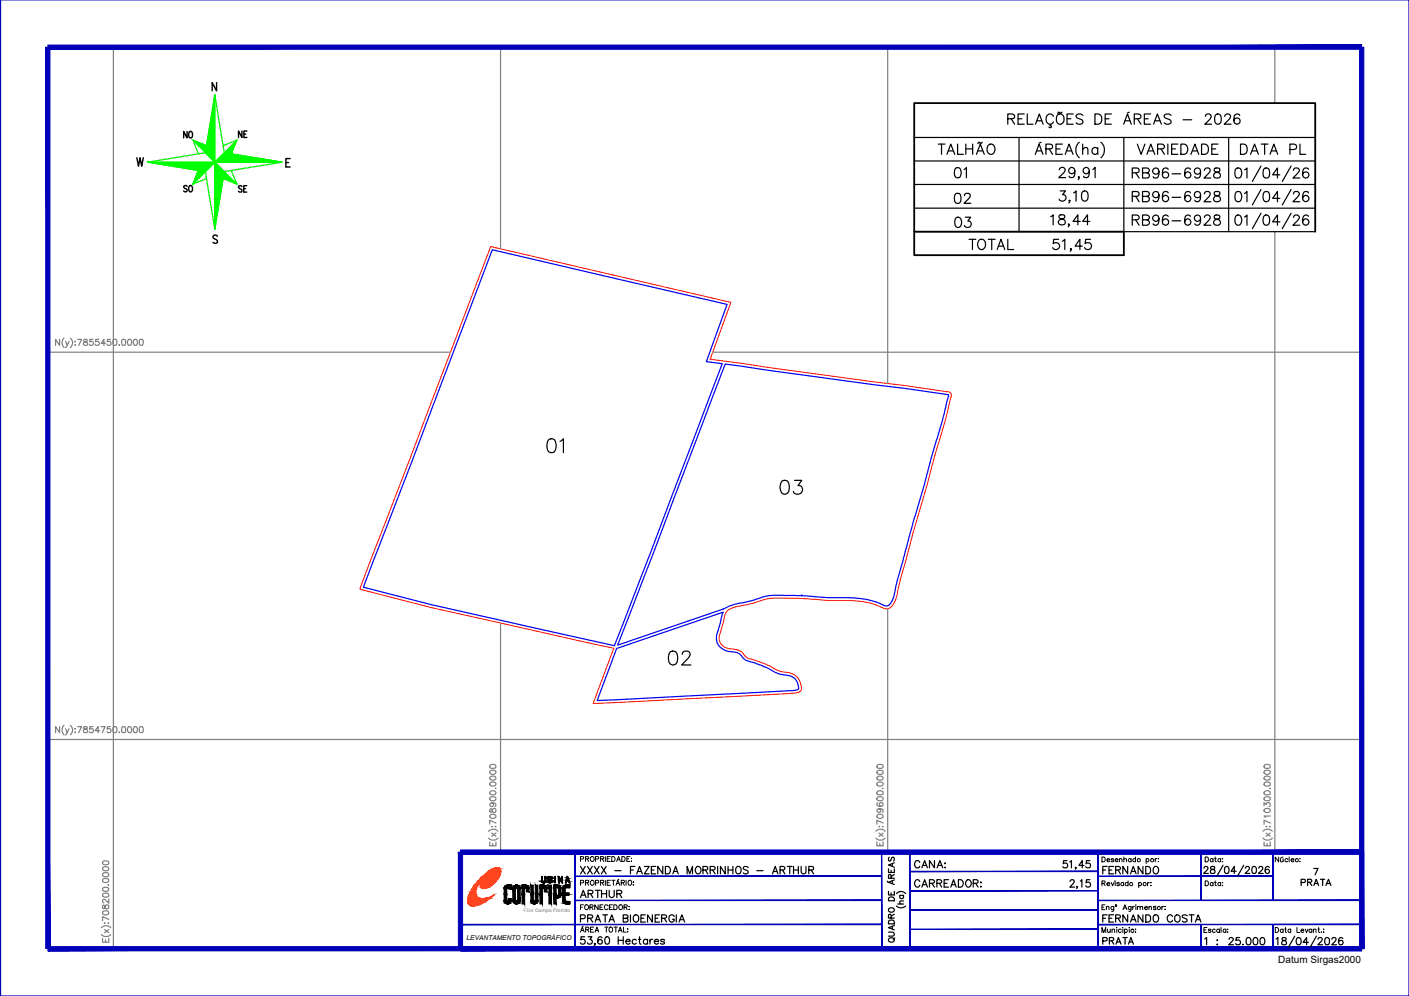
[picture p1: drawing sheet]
<svg xmlns="http://www.w3.org/2000/svg" width="297mm" height="210mm" viewBox="0 0 297 210" stroke-linecap="round" stroke-linejoin="round" font-family="sans-serif">
<defs><g id="words">
<g font-size="6.6">
<text x="163.7" y="105.5">03</text>
<text x="140.1" y="141.5">02</text>
</g>
<g font-size="6.2">
<text x="196.8" y="33.9">TALHÃO</text>
<text x="203.6" y="54.3">TOTAL 51,45</text>
<text x="114.3" y="96.7">01</text>
</g>
<g font-size="5.7">
<text x="222.2" y="44.1">3,10</text>
<text x="220.5" y="49">18,44</text>
</g>
<g font-size="5.3">
<text x="238.8" y="33.9">VARIEDADE</text>
<text x="260.7" y="33.9">DATA PL</text>
<text x="200.4" y="38.8">01</text>
<text x="237.8" y="38.8">RB96-6928</text>
<text x="200.4" y="44.1">02</text>
<text x="237.8" y="43.7">RB96-6928</text>
<text x="200.4" y="49">03</text>
<text x="237.8" y="48.7">RB96-6928</text>
</g>
<g font-size="4.9">
<text x="231.4" y="185.6">FERNANDO</text>
<text x="121.4" y="190.5">ARTHUR</text>
</g>
<g font-size="4.4">
<text x="37.7" y="30.3">NO</text>
<text x="49.4" y="30.3">NE</text>
<text x="37.7" y="41.6">SO</text>
<text x="49.4" y="41.6">SE</text>
<text x="191.9" y="184.2">CANA:</text>
<text x="191.9" y="188">CARREADOR:</text>
<text x="231.4" y="195.4">FERNANDO COSTA</text>
<text x="231.4" y="200.4">PRATA</text>
</g>
<text font-size="4" x="273.4" y="187.7">PRATA</text>
<text font-size="2.1" x="269.5" y="203">Datum Sirgas2000</text>
<text font-size="1.4" x="98.4" y="198">LEVANTAMENTO TOPOGRÁFICO</text>
<text font-size="1" fill="#989898" x="110.3" y="192.1">Filial Campo Florido</text>
</g></defs>
<!-- layer: 011400xxxx -->
<path d="M103.4 52l50.7 11.7-4.4 12 50.4 6.9 .4 .3 .1 .4-1.2 4.8-7.1 24.8-2.9 11a7 7 0 0 1-1.7 4.2 2.52 2.52 0 0 1-2.5-.4 25 25 0 0 0-9.9-1.2l-6.7-.4a38.7 38.7 0 0 0-7.3 .2l-2.6 .8-1.7 .4a6.8 6.8 0 0 0-3.8 1.4l-.3 .4-1 3.9a2.49 2.49 0 0 0 .2 2.7 2.49 2.49 0 0 0 2.5 .9l.5 .1a2.91 2.91 0 0 1 2.1 1.5l.4 .3a26 26 0 0 1 6.7 2.7l.4 .1a4.2 4.2 0 0 1 3.9 1.9l.1 .5a2.17 2.17 0 0 1 .1 1.7l-.9 .4-1.3 .1-41.6 2.2 4.4-11.7-38.6-8.6-15-3.9z" fill="none" stroke="#f00" stroke-width=".21"/>
<!-- layer: 011400xxxx001 -->
<path d="M103.8 52.6l49.5 11.5-4.4 12.1 3.4 .4-15.1 39.7-7.7 19.8-38.5-8.7-14.4-3.6z" fill="none" stroke="#00f" stroke-width=".25"/>
<!-- layer: 011400xxxx002 -->
<path d="M130 136.7l22.5-7.7-1 3.6a3.2 3.2 0 0 0 .7 4.1l.7 .4 1.2 .2a2.49 2.49 0 0 1 2.5 1.4 6.8 6.8 0 0 0 2.9 1.2l2.1 .8a9.9 9.9 0 0 0 5.1 1.8 2.52 2.52 0 0 1 1.6 2.8l-1.3 .3-41.1 2z" fill="none" stroke="#00f" stroke-width=".25"/>
<!-- layer: 011400xxxx003 -->
<path d="M152.9 76.7l47.1 6.5-1.4 5.6-6 20.9-3.6 13.2a12.8 12.8 0 0 1-1.4 4.4l-.5 .4a3.4 3.4 0 0 1-2.1-.7l-2.3-.7-2.8-.3h-5.4l-4.5-.4-4.6-.1a13.1 13.1 0 0 0-6.8 1l-3.6 .8-2.4 1-22.4 7.6zM169 125.5h.1" fill="none" stroke="#00f" stroke-width=".25"/>
<!-- layer: MALHA -->
<g fill="none" stroke="#808080" stroke-width=".25">
<path d="M23.9 10v189.9M105.5 10v42.4M187.1 10v70.8M268.8 10v11.7M268.8 48.8v130.8M10.1 74.2h84.8M12.6 71.5v1.3l-.9-1.3v1.3M13.5 71.3a1.36 1.36 0 0 0 0 2M13.8 71.9l.4 .9 .3-.9M14.2 72.8l-.5 .5M14.8 71.3a1.28 1.28 0 0 1 0 2M15.8 72h.1z"/>
<path d="M15.8 72.7h.1zM16.4 71.5h.8l-.6 1.3M17.7 71.6v.3l.6 .2 .1 .3a.44 .44 0 0 1-.3 .4 .44 .44 0 0 1-.5-.3l.2-.4 .6-.3-.1-.2zM19.6 71.5h-.6l-.1 .6a.46 .46 0 0 1 .7 0 .46 .46 0 0 1-.1 .7 .46 .46 0 0 1-.7-.3M20.8 71.5h-.6l-.1 .6a.46 .46 0 0 1 .7 0 .46 .46 0 0 1-.1 .7 .46 .46 0 0 1-.6-.3M22.2 72.4h-.9l.6-.9v1.3M23.3 71.5h-.6l-.1 .6a.45 .45 0 0 1 .7-.1 .45 .45 0 0 1-.1 .7 .45 .45 0 0 1-.7-.2M23.9 71.6a.64 .64 0 0 1 .8 .4 .64 .64 0 0 1-.4 .8h-.1a.83 .83 0 0 1-.3-1.2zM25.1 72.7v.1zM25.8 71.6h.5l.2 .5a.53 .53 0 0 1-.5 .7 .83 .83 0 0 1-.2-1.2zM27.1 71.6l.1-.1a.65 .65 0 0 1 .6 .7 .65 .65 0 0 1-.6 .6l-.1-.1-.2-.5zM28.3 71.6l.2-.1a.65 .65 0 0 1 .5 .7 .65 .65 0 0 1-.5 .6l-.2-.1-.2-.5z"/>
<path d="M29.5 71.6h.5l.2 .5a.53 .53 0 0 1-.5 .7 .87 .87 0 0 1-.2-1.2zM150.3 74.2h136.7M105.5 131.3v48.3M187.1 128.3v51.3M10.1 155.8h276.9M12.6 153.1v1.3l-.9-1.3v1.3M13.5 152.9a1.36 1.36 0 0 0 0 2M13.8 153.6l.4 .8 .3-.8M14.2 154.4l-.5 .5M14.8 152.9a1.28 1.28 0 0 1 0 2M15.8 153.6h.1zM15.8 154.4h.1z"/>
<path d="M16.4 153.1h.8l-.6 1.3M17.7 153.2v.4l.6 .1 .1 .3a.45 .45 0 0 1-.3 .4 .45 .45 0 0 1-.5-.2 .6 .6 0 0 1 .7-.6v-.4zM19.6 153.1h-.6l-.1 .6a.47 .47 0 0 1 .7 0 .47 .47 0 0 1-.1 .7 .47 .47 0 0 1-.7-.2M21 154h-.9l.6-.9v1.3M21.3 153.1h.9l-.7 1.3M23.3 153.1h-.6l-.1 .6a.46 .46 0 0 1 .7 0 .46 .46 0 0 1-.1 .6 .46 .46 0 0 1-.7-.1M23.9 153.2a.64 .64 0 0 1 .8 .4 .64 .64 0 0 1-.4 .8l-.5-.2zM25.1 154.3v.1zM25.8 153.2l.3-.1a.76 .76 0 0 1 0 1.3l-.4-.2zM27.1 153.2a.63 .63 0 0 1 .7 .5 .63 .63 0 0 1-.4 .7h-.3l-.2-.5zM28.3 153.2a.63 .63 0 0 1 .7 .5 .63 .63 0 0 1-.4 .7h-.3l-.2-.5zM29.5 153.2l.3-.1a.72 .72 0 0 1 0 1.3l-.4-.2z"/>
<path d="M103 176.6a1.37 1.37 0 0 0 2 0M103 175.2a1.37 1.37 0 0 1 2 0M103.2 177.4v.8h1.3v-.8M103.3 171.8a.62 .62 0 0 1 .8-.3 .62 .62 0 0 1 .4 .8 .62 .62 0 0 1-.8 .2 .62 .62 0 0 1-.4-.7zM103.3 170.5a.44 .44 0 0 0 .1 .7l.3-.1 .2-.5 .2-.2a.44 .44 0 0 1 .5 .4 .44 .44 0 0 1-.5 .5l-.2-.3-.2-.5zM103.3 168.1l.5-.2a.55 .55 0 0 1 .7 .5 .7 .7 0 0 1-.7 .4 .7 .7 0 0 1-.6-.6zM103.3 166.8a.63 .63 0 0 1 .8-.2 .63 .63 0 0 1 .4 .8 .64 .64 0 0 1-.8 .2 .64 .64 0 0 1-.4-.8zM103.3 165l.5-.2a.55 .55 0 0 1 .7 .5 .7 .7 0 0 1-.7 .4 .7 .7 0 0 1-.6-.5zM103.3 163.8a.62 .62 0 0 1 .8-.3 .62 .62 0 0 1 .4 .7 .62 .62 0 0 1-.8 .3 .62 .62 0 0 1-.4-.7zM103.3 162.5a.64 .64 0 0 1 .8-.2 .64 .64 0 0 1 .4 .7 .63 .63 0 0 1-.8 .2 .63 .63 0 0 1-.4-.7zM103.3 161.3l.5-.2a.55 .55 0 0 1 .7 .5 .73 .73 0 0 1-.6 .3 .73 .73 0 0 1-.7-.4zM103.7 174.2h.1z"/>
<path d="M103.7 169.2a.4 .4 0 0 1 .4 .5 .4 .4 0 0 1-.6 .2 .4 .4 0 0 1-.1-.6l.3-.1a.65 .65 0 0 1 .8 .5l-.1 .2M103.7 175.6l.8 .6M103.9 177.7v.5M104.5 174.1v.2zM104.5 166.1v.1zM104.5 173.5l-1.3-.6v.8M104.5 175.6l-.8 .6M184.6 176.6a1.32 1.32 0 0 0 2 0M184.6 175.2a1.32 1.32 0 0 1 2 0M184.9 177.4v.8h1.3v-.8M184.9 171.8a.65 .65 0 0 1 .8-.2 .65 .65 0 0 1 .4 .7l-.5 .2-.5-.1a.37 .37 0 0 1-.2-.6zM184.9 168.1l.5-.2a.53 .53 0 0 1 .8 .5 .71 .71 0 0 1-.7 .4 .71 .71 0 0 1-.6-.6z"/>
<path d="M184.9 166.8a.66 .66 0 0 1 .8-.2 .66 .66 0 0 1 .4 .8l-.5 .1-.5-.1-.2-.3zM184.9 165l.5-.2a.53 .53 0 0 1 .8 .5 .71 .71 0 0 1-.7 .4 .71 .71 0 0 1-.6-.5zM184.9 163.8a.65 .65 0 0 1 .8-.3 .65 .65 0 0 1 .4 .7l-.5 .2h-.5a.37 .37 0 0 1-.2-.6zM184.9 162.5l.5-.2 .7 .2a.66 .66 0 0 1-.4 .8 .66 .66 0 0 1-.8-.5zM184.9 161.3l.5-.2a.53 .53 0 0 1 .8 .5 .74 .74 0 0 1-.7 .3 .74 .74 0 0 1-.6-.4zM185.1 169.2l-.2 .1a.63 .63 0 0 0 .5 .7 .63 .63 0 0 0 .8-.4 .41 .41 0 0 0-.4-.5 .41 .41 0 0 0-.5 .4 .41 .41 0 0 0 .4 .4M185.3 170.4a.41 .41 0 0 1 .3 .6 .41 .41 0 0 1-.6 .1 .41 .41 0 0 1 .1-.6l.2-.1a.59 .59 0 0 1 .9 .5l-.2 .3M185.3 175.6l.9 .6M185.4 174.1v.2zM185.5 177.7v.5M186 166.2h.2zM186.1 174.1v.2z"/>
<path d="M186.2 173.5l-1.3-.6v.8M186.2 175.6l-.9 .6M266.3 176.6a1.32 1.32 0 0 0 1.9 0M266.3 175.2a1.32 1.32 0 0 1 1.9 0M266.5 177.4v.8h1.3v-.8M266.5 169.9v-.7l.5 .4a.43 .43 0 0 1 .4-.5 .43 .43 0 0 1 .4 .4 .43 .43 0 0 1-.3 .5M266.6 170.6a.65 .65 0 0 1 .7-.3 .65 .65 0 0 1 .4 .7l-.5 .3-.5-.1a.37 .37 0 0 1-.1-.6zM266.6 168.1l.5-.2a.53 .53 0 0 1 .7 .5 .71 .71 0 0 1-.7 .4 .71 .71 0 0 1-.6-.6zM266.6 166.8a.66 .66 0 0 1 .8-.2 .66 .66 0 0 1 .3 .8l-.5 .1-.5-.1-.2-.3zM266.6 165l.5-.2a.53 .53 0 0 1 .7 .5 .71 .71 0 0 1-.7 .4 .71 .71 0 0 1-.6-.5zM266.6 163.8a.65 .65 0 0 1 .7-.3 .65 .65 0 0 1 .4 .7l-.5 .2h-.5a.37 .37 0 0 1-.1-.6zM266.6 162.5l.5-.2 .6 .2a.66 .66 0 0 1-.4 .8 .66 .66 0 0 1-.8-.5z"/>
<path d="M266.6 161.3l.5-.2a.53 .53 0 0 1 .7 .5 .74 .74 0 0 1-.7 .3 .74 .74 0 0 1-.6-.4zM266.9 175.6l.9 .6M267 174.1v.2zM267.1 177.7v.5M267.7 174.2h.1zM267.7 166.2h.1zM267.8 173.5l-1.3-.6v.8M267.8 172h-1.3l.2 .3M267.8 175.6l-.9 .6M21.4 196.9a1.37 1.37 0 0 0 2 0M21.4 195.5a1.37 1.37 0 0 1 2 0M21.6 197.8v.8h1.3v-.8"/>
<path d="M21.7 192.1l.5-.1a.55 .55 0 0 1 .7 .4 .7 .7 0 0 1-.7 .4 .7 .7 0 0 1-.6-.5zM21.7 190.8a.41 .41 0 0 0 .2 .7l.5-.7a.39 .39 0 0 1 .5 .2 .39 .39 0 0 1-.2 .5 .39 .39 0 0 1-.5-.3l-.2-.4zM21.7 188.4l.5-.2a.55 .55 0 0 1 .7 .5 .73 .73 0 0 1-.7 .4 .73 .73 0 0 1-.6-.5zM21.7 187.2l.5-.2a.55 .55 0 0 1 .7 .5 .7 .7 0 0 1-.7 .4 .7 .7 0 0 1-.6-.6zM21.7 185.3l.5-.2a.55 .55 0 0 1 .7 .5 .72 .72 0 0 1-.7 .4 .72 .72 0 0 1-.6-.5zM21.7 184.1l.5-.2a.55 .55 0 0 1 .7 .5 .7 .7 0 0 1-.7 .4 .7 .7 0 0 1-.6-.6zM21.7 182.9a.62 .62 0 0 1 .8-.3 .62 .62 0 0 1 .3 .7 .62 .62 0 0 1-.7 .3 .62 .62 0 0 1-.4-.7zM21.7 181.6l.5-.2a.55 .55 0 0 1 .7 .5 .73 .73 0 0 1-.7 .4 .73 .73 0 0 1-.6-.5zM22 194.5h.2zM22 195.9l.9 .7M22.3 198v.6M22.8 194.5h.1z"/>
<path d="M22.8 186.4v.1zM22.9 193.8l-1.3-.6v.8M22.9 189.5v.8l-.9-.8-.4 .3v.2l.3 .3M22.9 195.9l-.9 .7"/>
</g>
<!-- layer: SETA_NORTE -->
<g fill="none" stroke="#0f0" stroke-width=".25">
<path d="M45.3 20l2 12.2 12.2 2-12.2 2-2 12.1-2-12.1-12.2-2 12.2-2zM45.3 20v28.3M31.1 34.2h28.4M31.2 34.2h.1M31.4 34.2h.1M31.6 34.2h-.1M31.7 34.2l-.1 .1M31.8 34.2l-.1 .1M31.9 34.2l-.1 .1M32.1 34.2l-.2 .1M32.2 34.2l-.2 .1M32.3 34.2l-.1 .1"/>
<path d="M32.4 34.2l-.2 .1M32.5 34.2l-.1 .2M32.7 34.2l-.2 .2M32.8 34.2l-.2 .2M32.9 34.2l-.2 .2M33 34.2l-.2 .2M33.2 34.2l-.3 .3M33.3 34.2l-.3 .3M33.4 34.2l-.3 .3M33.6 34.2l-.4 .3M33.7 34.2l-.4 .3M33.8 34.2l-.4 .4"/>
<path d="M33.9 34.2l-.3 .4M34.1 34.2l-.5 .4M34.2 34.2l-.4 .4M34.3 34.2l-.4 .4M34.4 34.2l-.4 .4M34.6 34.2l-.5 .4M34.7 34.2l-.5 .5M34.8 34.2l-.5 .5M35 34.2l-.6 .5M35 34.2l-.5 .5M35.2 34.2l-.6 .5M35.3 34.2l-.6 .6"/>
<path d="M35.4 34.2l-.6 .6M35.5 34.2l-.5 .6M35.7 34.2l-.7 .6M35.8 34.2l-.6 .6M35.9 34.2l-.7 .7M36.1 34.2l-.7 .7M36.2 34.2l-.7 .7M36.3 34.2l-.7 .7M36.4 34.2l-.7 .7M36.6 34.2l-.8 .7M36.7 34.2l-.8 .7M36.8 34.2l-.8 .8"/>
<path d="M36.9 34.2l-.8 .8M37.1 34.2l-.9 .8M37.2 34.2l-.9 .8M37.3 34.2l-.9 .8M37.5 34.2l-.9 .9M37.6 34.2l-1 .9M37.7 34.2l-.9 .9M37.8 34.2l-.9 .9M37.9 34.2l-.9 1M38 34.2l-.9 1M38.2 34.2l-1 1M38.3 34.2l-1 1"/>
<path d="M38.4 34.2l-1 1M38.6 34.2l-1.1 1M38.7 34.2l-1.1 1M38.8 34.2l-1.1 1M38.9 34.2l-1.1 1.1M39.1 34.2l-1.1 1.1M39.2 34.2l-1.2 1.1M39.3 34.2l-1.1 1.1M39.4 34.2l-1.1 1.2M39.6 34.2l-1.2 1.2M39.7 34.2l-1.2 1.2M39.8 34.2l-1.2 1.2"/>
<path d="M39.9 34.2l-1.2 1.2M40.1 34.2l-1.3 1.2M40.2 34.2l-1.3 1.2M40.3 34.2l-1.3 1.2M40.5 34.2l-1.4 1.3M40.5 34.2l-1.3 1.3M40.7 34.2l-1.3 1.3M40.8 34.2l-1.4 1.3M40.9 34.2l-1.3 1.4M41 34.2l-1.3 1.4M41.2 34.2l-1.4 1.4M41.3 34.2l-1.4 1.4"/>
<path d="M41.4 34.2l-1.4 1.4M41.6 34.2l-1.5 1.5M41.7 34.2l-1.5 1.5M41.8 34.2l-1.5 1.5M41.9 34.2l-1.5 1.5M42.1 34.2l-1.6 1.5M42.2 34.2l-1.6 1.5M42.3 34.2l-1.5 1.5M42.4 34.2l-1.6 1.6M42.6 34.2l-1.6 1.6M42.7 34.2l-1.7 1.6M42.8 34.2l-1.6 1.6"/>
<path d="M43 34.2l-1.7 1.6M43.1 34.2l-1.7 1.7M43.2 34.2l-1.7 1.7M43.3 34.2l-1.7 1.7M43.4 34.2l-1.7 1.7M43.5 34.2l-1.7 1.7-1.1 2.9 4.6-4.6M43.5 37.6l-2.8 1.2M43.7 34.2l-1.8 1.8M43.8 34.2l-1.8 1.8M43.9 34.2l-1.8 1.8M44.1 34.2l-1.9 1.8M44.2 34.2l-1.8 1.8"/>
<path d="M44.3 34.2l-1.9 1.8M44.4 34.2l-1.8 1.8M44.6 34.2l-1.9 1.9M44.7 34.2l-1.9 1.9M44.8 34.2l-1.9 1.9M44.9 34.2l-1.9 1.9M45.1 34.2l-2 1.9M45.3 34.2h.1M45.3 20.1h.1M45.3 30.2l-2 2 2 2-2 2M45.3 28.9l-1.8 1.8-2.8-1.2 1.1 2.9M45.3 24.9l-1 1"/>
<path d="M45.3 20.2h-.1M45.3 20.3l-.1 .1M45.3 20.4l-.1 .1M45.3 20.5l-.1 .2M45.3 20.7l-.1 .1M45.3 20.8l-.2 .2M45.3 20.9l-.2 .2M45.3 21.1l-.2 .2M45.3 21.2l-.2 .2M45.3 21.3l-.3 .3M45.3 21.4l-.3 .3M45.3 21.6l-.3 .3"/>
<path d="M45.3 21.7l-.4 .3M45.3 21.8l-.4 .4M45.3 21.9l-.4 .4M45.3 22.1l-.4 .4M45.3 22.2l-.4 .4M45.3 22.3l-.5 .4M45.3 22.5l-.5 .4M45.3 22.6l-.5 .4M45.3 22.7l-.5 .5M45.3 22.8l-.6 .6M45.3 22.9l-.6 .6M45.3 23l-.6 .7"/>
<path d="M45.3 23.2l-.7 .6M45.3 23.3l-.7 .7M45.3 23.4l-.7 .7M45.3 23.6l-.7 .7M45.3 23.7l-.7 .7M45.3 23.8l-.8 .8M45.3 23.9l-.8 .8M45.3 24.1l-.8 .8M45.3 24.2l-.8 .8M45.3 24.3l-.9 .9M45.3 24.4l-.9 .9M45.3 24.6l-.9 .9"/>
<path d="M45.3 24.7l-.9 .9M45.3 24.8l-.9 1M45.3 25.1l-1 .9M45.3 25.2l-1 1M45.3 25.3l-1.1 1M45.3 25.5l-1.1 1M45.3 25.6l-1.1 1M45.3 25.7l-1.1 1.1M45.3 25.8l-1.2 1.1M45.3 25.9l-1.2 1.2M45.3 26l-1.2 1.3M45.3 26.2l-1.2 1.2"/>
<path d="M45.3 26.3l-1.2 1.3M45.3 26.4l-1.3 1.3M45.3 26.6l-1.3 1.3M45.3 26.7l-1.3 1.3M45.3 26.8l-1.4 1.4M45.3 26.9l-1.4 1.4M45.3 27.1l-1.4 1.4M45.3 27.2l-1.4 1.4M45.3 27.3l-1.5 1.5M45.3 27.4l-1.5 1.5M45.3 27.6l-1.5 1.5M45.3 27.7l-1.5 1.5"/>
<path d="M45.3 27.8l-1.5 1.6M45.3 28l-1.6 1.5M45.3 28.1l-1.6 1.5M45.3 28.2l-1.6 1.6M45.3 28.3l-1.7 1.6M45.3 28.5l-1.7 1.6M45.3 28.5l-1.7 1.7M45.3 28.7l-1.7 1.7M45.3 28.8l-1.8 1.7M45.3 29.1l-1.8 1.7M45.3 29.2l-1.8 1.8M45.3 29.3l-1.8 1.9"/>
<path d="M45.3 29.4l-1.9 1.9M45.3 29.6l-1.9 1.9M45.3 29.7l-1.9 1.9M45.3 29.8l-2 2M45.3 29.9l-2 2M45.3 30.1l-2 2M45.3 30.3l-1.9 1.9M45.3 30.5l-1.9 1.8M45.3 30.6l-1.8 1.8M45.3 30.7l-1.8 1.7M45.3 30.8l-1.7 1.7M45.3 31l-1.6 1.6"/>
<path d="M45.3 31.1l-1.5 1.5M45.3 31.2l-1.5 1.5M45.3 31.3l-1.5 1.4M45.3 31.4l-1.4 1.4M45.3 31.6l-1.3 1.3M45.3 31.7l-1.2 1.2M45.3 31.8l-1.2 1.2M45.3 31.9l-1.1 1.2M45.3 32.1l-1.1 1M45.3 32.2l-1 1M45.3 32.3l-.9 .9M45.3 32.4l-.9 .9"/>
<path d="M45.3 32.6l-.8 .8M45.3 32.7l-.7 .7M45.3 32.8l-.7 .7M45.3 32.9l-.6 .6M45.3 33.1l-.6 .5M45.3 33.2l-.5 .5M45.3 33.3l-.4 .5M45.3 33.5l-.4 .3M45.3 33.6l-.3 .3M45.3 33.7l-.2 .2M45.3 33.8l-.2 .2M45.3 34l-.1 .1"/>
<path d="M45.3 34.1l-2.1 2.1M45.4 34.3h-.1M45.4 34.3l-.1 .1M45.5 34.4l-.2 .2M45.5 34.4l-.2 .3M45.6 34.5l-.3 .3M45.7 34.6l-.4 .3M45.7 34.6l-.4 .5M45.8 34.7l-.5 .5M45.9 34.7l-.6 .6M45.9 34.8l-.6 .6M46 34.9l-.7 .7"/>
<path d="M46 34.9l-.7 .8M46.1 35l-.8 .8M46.2 35.1l-.9 .9M46.3 35.1l-1 1M46.3 35.2l-1 1M46.4 35.2l-1.1 1.1M46.4 35.3l-1.1 1.2M46.5 35.4l-1.2 1.2M46.6 35.4l-1.3 1.3M46.6 35.5l-1.3 1.3M46.7 39.9l-1.4 1.4M46.7 39.8l-1.4 1.4"/>
<path d="M46.7 35.6l-1.4 1.4M46.7 39.6l-1.4 1.5M46.7 39.5l-1.4 1.5M46.7 35.6l-1.4 1.5M46.8 39.3l-1.5 1.5M46.8 39.2l-1.5 1.5M46.8 39l-1.5 1.6M46.8 35.7l-1.5 1.5M46.8 38.9l-1.5 1.5M46.8 38.7l-1.5 1.6M46.8 35.7l-1.5 1.6M46.9 38.6l-1.6 1.6"/>
<path d="M46.9 38.5l-1.6 1.6M46.9 38.3l-1.6 1.6M46.9 35.8l-1.6 1.6M47 38.2l-1.7 1.6M47 38l-1.7 1.7M47 35.9l-1.7 1.7M47 37.9l-1.7 1.7M47 37.7l-1.7 1.8M47.1 30.7l2.8-1.2-1.1 2.9M47.1 37.6l-1.8 1.7M47.1 36l-1.8 1.7M47.1 37.4l-1.8 1.8"/>
<path d="M47.1 37.3l-1.8 1.8M47.1 36l-1.8 1.8M47.1 37.1l-1.8 1.9M47.1 37l-1.8 1.8M47.2 36.8l-1.9 1.9M47.2 36l-1.9 1.9M47.2 36.7l-1.9 1.9M47.2 36.5l-1.9 2M47.2 36.1l-1.9 2M47.3 32.2l-2 2 2 2M47.3 36.3l-2 2M47.3 36.2l-2 2"/>
<path d="M47.3 32.2l-2 2M47.4 32.2l-1.9 2M47.5 32.2l-1.9 2M47.7 32.2l-2 2M47.7 32.2l-1.9 2M47.9 32.3l-1.9 1.9M47.9 32.3l-1.8 1.9M48.1 32.3l-1.9 1.9M48.2 32.3l-1.9 1.9M48.3 32.3l-1.9 1.9M48.4 32.4l-1.8 1.8M48.5 32.4l-1.8 1.8"/>
<path d="M48.6 32.4l-1.8 1.8M48.7 32.4l-1.8 1.8M48.8 35.9l1.1 2.9-2.8-1.2M48.8 32.4l-1.7 1.8M48.9 32.4l-1.7 1.8M49.1 32.4l-1.8 1.8M49.1 32.5l-1.7 1.7M49.3 32.5l-1.7 1.7M49.3 32.5l-1.6 1.7M49.5 32.5l-1.7 1.7M49.6 32.5l-1.7 1.7M49.7 32.6l-1.6 1.6"/>
<path d="M49.8 32.6l-1.6 1.6M49.9 32.6l-1.6 1.6M50 32.6l-1.5 1.6M50.1 32.6l-1.5 1.6M50.2 32.7l-1.5 1.5M50.3 32.7l-1.5 1.5M50.4 32.7l-1.4 1.5M50.5 32.7l-1.4 1.5M50.7 32.7l-1.5 1.5M50.7 32.7l-1.4 1.5M50.9 32.7l-1.5 1.5M51 32.8l-1.4 1.4"/>
<path d="M51.1 32.8l-1.4 1.4M51.2 32.8l-1.4 1.4M51.3 32.8l-1.4 1.4M51.4 32.9l-1.3 1.3M51.5 32.9l-1.3 1.3M51.6 32.9l-1.3 1.3M51.7 32.9l-1.3 1.3M51.8 32.9l-1.2 1.3M51.9 32.9l-1.2 1.3M52.1 32.9l-1.3 1.3M52.1 32.9l-1.1 1.3M52.3 33l-1.2 1.2"/>
<path d="M52.4 33l-1.2 1.2M52.5 33l-1.2 1.2M52.6 33l-1.1 1.2M52.7 33.1l-1.1 1.1M52.8 33.1l-1.1 1.1M52.9 33.1l-1.1 1.1M53 33.1l-1.1 1.1M53.1 33.1l-1 1.1M53.2 33.2l-1 1M53.3 33.2l-1 1M53.5 33.2l-1.1 1M53.5 33.2l-.9 1"/>
<path d="M53.7 33.2l-1 1M53.7 33.2l-.9 1M53.9 33.2l-1 1M54 33.3l-.9 .9M54.1 33.3l-.9 .9M54.2 33.3l-.9 .9M54.3 33.3l-.8 .9M54.4 33.3l-.8 .9M54.5 33.4l-.8 .8M54.6 33.4l-.8 .8M54.7 33.4l-.7 .8M54.8 33.4l-.7 .8"/>
<path d="M54.9 33.4l-.7 .8M55.1 33.5l-.8 .7M55.1 33.5l-.6 .7M55.3 33.5l-.7 .7M55.4 33.5l-.7 .7M55.5 33.5l-.7 .7M55.6 33.5l-.7 .7M55.7 33.5l-.6 .7M55.8 33.6l-.6 .6M55.9 33.6l-.6 .6M56 33.6l-.6 .6M56.1 33.6l-.5 .6"/>
<path d="M56.2 33.6l-.5 .6M56.3 33.7l-.5 .5M56.5 33.7l-.5 .5M56.5 33.7l-.4 .5M56.7 33.7l-.5 .5M56.8 33.7l-.5 .5M56.9 33.8l-.4 .4M57 33.8l-.4 .4M57.1 33.8l-.4 .4M57.2 33.8l-.4 .4M57.3 33.8l-.3 .4M57.4 33.8l-.3 .4"/>
<path d="M57.5 33.8l-.3 .4M57.6 33.9l-.3 .3M57.7 33.9l-.3 .3M57.9 33.9l-.3 .3M57.9 33.9l-.2 .3M58.1 33.9l-.3 .3M58.2 34l-.3 .2M58.3 34l-.2 .2M58.4 34l-.2 .2M58.5 34l-.2 .2M58.6 34.1l-.2 .1M58.7 34.1l-.1 .1"/>
<path d="M58.8 34.1l-.1 .1M58.9 34.1l-.1 .1M59 34.1v.1M59.1 34.1v.1M59.3 34.1l-.1 .1M59.3 34.1v.1M45.3 48.2h.1M45.3 48v.1M45.4 47.9l-.1 .1M45.4 47.7l-.1 .2M45.4 47.6l-.1 .1M45.5 47.4l-.2 .2"/>
<path d="M45.5 47.3l-.2 .2M45.5 47.1l-.2 .2M45.5 47l-.2 .2M45.5 46.8l-.2 .3M45.5 46.7l-.2 .3M45.6 46.5l-.3 .3M45.6 46.4l-.3 .3M45.6 46.2l-.3 .4M45.7 46.1l-.4 .4M45.7 45.9l-.4 .4M45.7 45.8l-.4 .4M45.7 45.6l-.4 .5"/>
<path d="M45.7 45.5l-.4 .4M45.8 45.4l-.5 .4M45.8 45.2l-.5 .5M45.8 45.1l-.5 .5M45.8 44.9l-.5 .5M45.9 44.8l-.6 .6M45.9 44.6l-.6 .6M45.9 44.5l-.6 .6M46 44.3l-.7 .7M46 44.1l-.7 .7M46 44l-.7 .7M46 43.8l-.7 .8"/>
<path d="M46 43.7l-.7 .8M46.1 43.5l-.8 .8M46.1 43.4l-.8 .8M46.1 43.2l-.8 .9M46.1 43.1l-.8 .9M46.2 42.9l-.9 .9M46.2 42.8l-.9 .9M46.2 42.6l-.9 1M46.3 42.5l-1 .9M46.3 42.3l-1 1M46.3 42.2l-1 1M46.3 42.1l-1 1"/>
<path d="M46.3 41.9l-1 1M46.4 41.8l-1.1 1M46.4 41.6l-1.1 1.1M46.4 41.5l-1.1 1.1M46.4 41.3l-1.1 1.2M46.5 41.2l-1.2 1.1M46.5 41l-1.2 1.2M46.5 40.9l-1.2 1.2M46.6 40.7l-1.3 1.3M46.6 40.6l-1.3 1.2M46.6 40.4l-1.3 1.3M46.6 40.2l-1.3 1.4"/>
<path d="M46.6 40.1l-1.3 1.4"/>
</g>
<path d="M45.7 17.4v1.7l-1-1.7v1.7M28.9 33.2l.3 1.8 .3-1.8 .4 1.8 .3-1.8M60.3 34.3h.5M61.2 33.4h-.9v1.8h.9M45.8 49.8a.48 .48 0 0 0-.6-.3 .48 .48 0 0 0-.3 .6l.8 .5 .1 .5-.3 .2-.6-.2" fill="none" stroke="#000" stroke-width=".3"/>
<g fill="#0f0" stroke="#0f0" stroke-width=".21">
<path d="M41.8 35.9l1.5 .3h-1.6z"/>
<path d="M41.7 36.2l-1 2.6zM41.7 36.2h1.6l-2.6 2.6z"/>
<path d="M47.3 36.2l1.5 1.4h-1.7zM47.1 37.6l2.8 1.2-1.1-1.2z"/>
<path d="M49.9 29.5l-1 2.7h-1.6zM47.3 32.2l1.5 .2 .1-.2z"/>
<path d="M40.7 29.5l2.8 1.2h-1.7zM41.8 30.7l1.5 1.5 .2-1.5z"/>
</g>
<!-- layer: MARGEM -->
<path d="M.1 0h296.9v209.9h-296.9z" fill="none" stroke="#0000b8" stroke-width=".25"/>
<g fill="#0000b8" stroke="#0000b8" stroke-width=".21">
<path d="M9.6 10l.9 189.9v-189.9zM9.6 10l.9 189.9h-.9z"/>
<path d="M10.1 199.5v.9l276.9-.9zM10.1 200.4l276.9-.9v.9z"/>
<path d="M286.6 10v189.9h.9zM286.6 10h.9v189.9z"/>
<path d="M10.1 10.4h276.9v-.9zM10.1 9.5h276.9l-276.9 .9z"/>
<path d="M185.8 179.6l.1 20.1zM185.8 179.6l.1 20.1z"/>
<path d="M97.1 194.8h88.8zM97.1 194.9l88.8-.1z"/>
<path d="M231.5 194.8h55.5zM231.5 194.9l55.5-.1z"/>
<path d="M121.2 189.7h64.7zM121.2 189.8l64.7-.1z"/>
<path d="M231.5 189.7h55.6zM231.5 189.8l55.6-.1z"/>
<path d="M121.2 184.6h64.7zM121.2 184.7l64.7-.1z"/>
<path d="M121.2 179.6l.1 20.3zM121.2 179.6l.1 20.3z"/>
<path d="M191.8 179.6v20.1zM191.8 179.6v20.1z"/>
<path d="M231.4 179.6l.1 20.1zM231.4 179.6l.1 20.1z"/>
<path d="M253.1 194.8l.1 5.1v-5.1zM253.1 194.8l.1 5.1h-.1z"/>
<path d="M268.3 194.8l.1 5.1zM268.3 194.8l.1 5.1z"/>
<path d="M231.5 184.6h36.8zM231.5 184.7l36.8-.1z"/>
<path d="M268.3 179.6l.1 10.2zM268.3 179.6l.1 10.2z"/>
<path d="M253.1 179.6v10.2h.1zM253.1 179.6h.1v10.2z"/>
<path d="M191.8 183.6h39.7zM191.8 183.7l39.7-.1z"/>
<path d="M191.8 187.7h39.7zM191.8 187.8l39.7-.1z"/>
<path d="M191.8 191.7h39.7zM191.8 191.8l39.7-.1z"/>
<path d="M191.8 195.8h39.7zM191.8 195.9l39.7-.1z"/>
<path d="M286.6 179.6l.9 20.3v-20.3zM286.6 179.6l.9 20.3h-.9z"/>
<path d="M97.1 200.4h189.9v-.9zM97.1 199.5h189.9l-189.9 .9z"/>
<path d="M96.6 179.6v20.3h.9zM96.6 179.6h.9v20.3z"/>
<path d="M97.1 179.1v1l189.9-1zM97.1 180.1l189.9-1v1z"/>
</g>
<g fill="#000" stroke="#000" stroke-width=".21">
<path d="M110.9 187.1h.6zM114.6 187.1h.7zM114.7 185.9h.3zM115.6 184.8h.7zM115.8 184.8h.3zM117.5 187h.7zM117.6 187.1h.6zM117.6 188.7h.6zM117.7 187.1h.6zM117.7 187.2h.6zM118.6 189.9h.6zM118.6 187.1h.6z"/>
<path d="M106.3 189.7h.5zM106.3 189.7h.5z"/>
<path d="M106.3 189.9h.6zM106.3 189.9h.6z"/>
<path d="M106.3 188.4l.5 1.3v-1.3zM106.3 188.4l.5 1.3h-.5z"/>
<path d="M106.3 189.7l.5 .1zM106.3 189.7l.5 .1z"/>
<path d="M106.3 189.8h.5zM106.3 189.8h.5z"/>
<path d="M106.3 189.8h.5zM106.3 189.8h.5z"/>
<path d="M106.3 189.8l.6 .1zM106.3 189.8l.6 .1z"/>
<path d="M106.3 187.2l.5 .1zM106.3 187.2l.5 .1z"/>
<path d="M106.3 187.3h.5zM106.3 187.3h.5z"/>
<path d="M106.3 187.3l.5 1.1v-1.1zM106.3 187.3l.5 1.1h-.5z"/>
<path d="M106.3 189.9h.6zM106.3 189.9h.6z"/>
<path d="M106.3 187.1l.6 .1zM106.3 187.1l.6 .1z"/>
<path d="M106.3 187.2h.6zM106.3 187.2h.5z"/>
<path d="M106.3 187.1h.6zM106.3 187.1h.7z"/>
<path d="M106.3 187.1h.6zM106.3 187.1h.6zM106.3 187.1h.6zM106.3 187.1h.6z"/>
<path d="M106.3 189.9h.7zM106.3 189.9h.7z"/>
<path d="M106.3 189.9h.7zM106.3 189.9h.7z"/>
<path d="M106.3 189.9l.7 .1zM106.3 189.9l.7 .1z"/>
<path d="M106.3 187.1h.7zM106.3 187.1h.7z"/>
<path d="M106.3 187.1h.7zM106.3 187.1h.7z"/>
<path d="M107.2 189.9h.6zM107.2 189.9h.6z"/>
<path d="M107.3 189.7h.5zM107.3 189.7h.5z"/>
<path d="M106.8 190.5h.5zM106.8 190.5h.3z"/>
<path d="M106.7 190.4h.7zM106.7 190.4l.6 .1z"/>
<path d="M106.6 190.3h.9zM106.6 190.3l.8 .1z"/>
<path d="M106.5 190.3h1.1zM106.5 190.3h1z"/>
<path d="M106.4 190.1l1.2 .2 .1-.2zM106.4 190.1l1.2 .2h-1.1z"/>
<path d="M107.1 189.9h.7zM107.1 189.9h.7z"/>
<path d="M107.1 189.9l.7 .1zM107 190h.8z"/>
<path d="M106.3 190h1.5zM106.3 190h1.5z"/>
<path d="M106.3 190l1.4 .1 .1-.1zM106.3 190l1.4 .1h-1.3z"/>
<path d="M107.3 189.4l.5 .3v-.3zM107.3 189.4l.5 .3h-.5z"/>
<path d="M107.3 189.7l.5 .1zM107.3 189.7l.5 .1z"/>
<path d="M107.3 189.8h.5zM107.3 189.8h.5z"/>
<path d="M107.3 189.8h.5zM107.3 189.8h.5z"/>
<path d="M107.2 189.8l.6 .1zM107.2 189.8l.6 .1z"/>
<path d="M107.2 189.9h.6zM107.2 189.9h.6z"/>
<path d="M107.2 189.9h.6zM107.1 189.9h.7z"/>
<path d="M107 186.5h.8zM106.9 186.5h.9z"/>
<path d="M106.9 186.5l.9 .1zM106.8 186.6h1z"/>
<path d="M106.8 186.6l1 .1zM106.6 186.7h1.2z"/>
<path d="M106.6 186.7h1.2zM106.5 186.7h1.3z"/>
<path d="M106.5 186.7l1.3 .2v-.2zM106.5 186.7l1.3 .2h-1.4z"/>
<path d="M106.4 186.9l1.4 .1v-.1zM106.4 186.9l1.4 .1h-1.5z"/>
<path d="M106.3 187l1.5 .1zM106.3 187l1.5 .1z"/>
<path d="M107.3 187.1l.5 .3v-.3zM107.3 187.1l.5 .3h-.5z"/>
<path d="M108.1 189.7h.6zM108.1 189.7h.6z"/>
<path d="M108.1 187.1h.6zM108.1 187.1h.6zM108.1 187.1h.6zM108.1 187.1h.6z"/>
<path d="M108.1 187.3h.6zM108.1 187.3h.6zM108.1 187.3h.6zM108.1 187.3h.6z"/>
<path d="M108.1 187.3l.6 2.4v-2.4zM108.1 187.3l.6 2.4h-.6z"/>
<path d="M108.1 189.7l.6 .1zM108.1 189.7l.6 .1z"/>
<path d="M108.1 189.8h.6zM108.1 189.8h.6z"/>
<path d="M108.1 187.2h.6zM108.1 187.2h.6z"/>
<path d="M108.1 187.2h.6zM108.1 187.2l.6 .1z"/>
<path d="M108.1 189.8h.6zM108.1 189.8h.6z"/>
<path d="M108.1 189.8l.6 .1zM108.1 189.8l.6 .1z"/>
<path d="M108.1 187.1h.6zM108.1 187.1l.6 .1z"/>
<path d="M108.1 189.9h.6zM108.1 189.9h.6z"/>
<path d="M108.1 189.9h.6zM108.1 189.9h.6z"/>
<path d="M108.1 187.1h.7zM108.1 187.1h.7z"/>
<path d="M108.1 187.1h.7zM108.1 187.1h.6z"/>
<path d="M108.1 189.9h.7zM108.1 189.9h.7z"/>
<path d="M108.1 187.1h.7zM108.1 187.1h.8z"/>
<path d="M108.1 189.9h.7zM108.1 189.9h.7z"/>
<path d="M108.1 189.9l.8 .1zM108.1 189.9l.8 .1z"/>
<path d="M108.9 186.5h.1zM108.7 186.5h.3zM108.7 186.5h.3zM108.7 186.5h.3z"/>
<path d="M108.7 186.5l.5 .1zM108.6 186.6h.6zM108.6 186.6h.6zM108.6 186.6h.6z"/>
<path d="M109 187.1h.6zM109 187.1h.6z"/>
<path d="M108.7 190.5h.4zM108.7 190.5h.3z"/>
<path d="M109.1 189.7h.6zM109.1 189.7h.6z"/>
<path d="M108.6 186.6h.7zM108.5 186.6h.8z"/>
<path d="M108.5 190.4h.7zM108.5 190.4l.6 .1z"/>
<path d="M108.5 186.6l.8 .1zM108.5 186.6l.8 .1z"/>
<path d="M108.4 186.7h1zM108.4 186.7h1z"/>
<path d="M108.4 190.3h.9zM108.4 190.3l.8 .1z"/>
<path d="M108.4 186.7h1zM108.4 186.7h1z"/>
<path d="M108.4 186.7l1.1 .1zM108.4 186.7l1.1 .1h-1.2z"/>
<path d="M108.3 190.3h1.2zM108.3 190.3h1z"/>
<path d="M108.3 186.8l1.2 .1zM108.3 186.8l1.2 .1z"/>
<path d="M108.2 186.9h1.4zM108.2 186.9h1.4z"/>
<path d="M108.2 190.1l1.3 .2v-.2zM108.2 190.1l1.3 .2h-1.2z"/>
<path d="M108.2 186.9l1.4 .1zM108.2 186.9l1.4 .1z"/>
<path d="M108.2 187l1.4 .1zM108.2 187l1.4 .1zM108.1 187.1h1.5zM108.1 187.1h1.5z"/>
<path d="M108.9 187.1h.7zM108.9 187.1h.7z"/>
<path d="M109 187.1h.6zM109 187.1h.6z"/>
<path d="M109 187.1h.6zM109 187.1h.6z"/>
<path d="M109 187.1l.6 .1zM109 187.1l.6 .1z"/>
<path d="M109.1 187.2h.6zM109.1 187.2h.6zM109.1 187.2h.6zM109.1 187.2h.6z"/>
<path d="M109.1 189.8l.5 .1zM109.1 189.8l.5 .1z"/>
<path d="M109.1 189.9h.5zM109 189.9h.6z"/>
<path d="M109 189.9h.6zM109 189.9h.6z"/>
<path d="M109 189.9h.6zM109 189.9h.6z"/>
<path d="M109 189.9h.6zM109 189.9h.6z"/>
<path d="M109 189.9l.6 .1zM109 189.9l.6 .1z"/>
<path d="M108.1 190h1.5zM108.1 190h1.5z"/>
<path d="M108.1 190l1.4 .1 .1-.1zM108.1 190l1.4 .1h-1.3z"/>
<path d="M109.1 187.2l.6 .1zM109.1 187.2l.6 .1z"/>
<path d="M109.1 187.3h.6zM109.1 187.3h.6z"/>
<path d="M109.1 187.3h.6zM109.1 187.3h.6z"/>
<path d="M109.1 187.3l.6 2.4v-2.4zM109.1 187.3l.6 2.4h-.6z"/>
<path d="M109.1 189.7h.6zM109.1 189.7h.6z"/>
<path d="M109.1 189.7l.6 .1zM109.1 189.7l.6 .1z"/>
<path d="M109.1 189.8h.6zM109.1 189.8h.6z"/>
<path d="M109.1 189.8h.6zM109.1 189.8h.5z"/>
<path d="M110.1 187.1l.5 1.3v-1.3zM110.1 187.1l.5 1.3h-.5z"/>
<path d="M110.1 188.4l.5 2.1v-2.1zM110.1 188.4l.5 2.1h-.5z"/>
<path d="M110.8 187.1h.7zM110.9 187.1h.6zM110.9 187.1h.6z"/>
<path d="M110.1 186.5h.8zM110.1 186.5h.8z"/>
<path d="M110.1 186.5l.9 .1zM110.1 186.5l.9 .1z"/>
<path d="M110.1 186.6h1.1zM110.1 186.6h1.1z"/>
<path d="M110.1 186.6l1.2 .1zM110.1 186.6l1.2 .1z"/>
<path d="M110.1 186.7l1.3 .1-.1-.1zM110.1 186.7l1.3 .1h-1.3z"/>
<path d="M110.1 186.8l1.3 .1zM110.1 186.8l1.3 .1z"/>
<path d="M110.1 186.9l1.4 .2-.1-.2zM110.1 186.9l1.4 .2h-1.4zM110.1 187.1h1.4zM110.1 187.1h1.4z"/>
<path d="M110.8 187.1h.7zM110.8 187.1h.7zM110.8 187.1h.7z"/>
<path d="M110.9 187.1h.6zM110.9 187.1h.6zM110.9 187.1h.6z"/>
<path d="M110.9 187.1l.6 .1zM110.9 187.1l.6 .1z"/>
<path d="M110.9 187.2h.6zM110.9 187.2h.6zM111 187.2h.5zM111 187.2h.5z"/>
<path d="M111 187.2l.5 .1zM111 187.2l.5 .1z"/>
<path d="M111 187.3h.5zM111 187.3h.5z"/>
<path d="M111 187.3h.5zM111 187.3h.5z"/>
<path d="M111 187.3l.5 .7v-.7zM111 187.3l.5 .7h-.5z"/>
<path d="M111.9 189.8h.6zM111.9 189.8h.6z"/>
<path d="M111.9 189.9h.6zM111.9 189.9h.6z"/>
<path d="M111.9 186.5l.5 1.9v-1.9zM111.9 186.5l.5 1.9h-.5z"/>
<path d="M111.9 188.4l.5 1.4v-1.4zM111.9 188.4l.5 1.4h-.5z"/>
<path d="M111.9 189.8h.6zM111.9 189.8h.6z"/>
<path d="M111.9 189.8h.6zM111.9 189.8h.6z"/>
<path d="M111.9 189.8l.6 .1zM111.9 189.8l.6 .1z"/>
<path d="M111.9 189.9h.6zM111.9 189.9h.6z"/>
<path d="M111.9 189.9h.7zM111.9 189.9h.7z"/>
<path d="M111.9 189.9h.7zM111.9 189.9h.7z"/>
<path d="M111.9 189.9l.7 .1zM111.9 189.9l.7 .1z"/>
<path d="M112.8 189.9h.6zM112.8 189.9h.6z"/>
<path d="M112.4 190.5h.4zM112.4 190.5h.3z"/>
<path d="M112.3 190.4h.7zM112.3 190.4l.5 .1z"/>
<path d="M112.2 190.3h.9zM112.2 190.3l.8 .1z"/>
<path d="M112.1 190.3h1.1zM112.1 190.3h1z"/>
<path d="M112 190.1l1.2 .2 .1-.2zM112 190.1l1.2 .2h-1.1z"/>
<path d="M112.8 189.9h.6zM112.8 189.9h.6z"/>
<path d="M112.8 189.9h.6zM112.7 189.9h.7z"/>
<path d="M112.7 189.9h.7zM112.7 189.9h.7z"/>
<path d="M112.7 189.9l.7 .1zM112.7 189.9l.7 .1z"/>
<path d="M111.9 190h1.5zM111.9 190h1.5z"/>
<path d="M112 190l1.3 .1 .1-.1zM112 190l1.3 .1h-1.3z"/>
<path d="M112.8 188.4l.6 1.4v-1.4zM112.8 188.4l.6 1.4h-.6z"/>
<path d="M112.8 189.8h.6zM112.8 189.8h.6z"/>
<path d="M112.8 189.8h.6zM112.8 189.8h.6z"/>
<path d="M112.8 189.8h.6zM112.8 189.8h.6z"/>
<path d="M112.8 189.8h.6zM112.8 189.8l.6 .1z"/>
<path d="M112.8 186.5l.6 1.9v-1.9zM112.8 186.5l.6 1.9h-.6z"/>
<path d="M114.2 185.8h.2zM114.2 185.8h.2z"/>
<path d="M114.2 185.9h.3zM114.2 185.9h.3z"/>
<path d="M114.2 184.7l.1 1v-1zM114.2 184.7l.1 1h-.1z"/>
<path d="M114.2 185.7h.1zM114.2 185.7h.1z"/>
<path d="M114.2 185.7h.2zM114.2 185.7h.2z"/>
<path d="M114.2 185.7l.2 .1zM114.2 185.7l.2 .1z"/>
<path d="M114.2 185.8h.2zM114.2 185.8h.2z"/>
<path d="M114.2 185.8l.2 .1zM114.2 185.8l.2 .1z"/>
<path d="M113.8 187.1l.6 1.3v-1.3zM113.8 187.1l.6 1.3h-.6z"/>
<path d="M113.8 188.4l.6 2.1v-2.1zM113.8 188.4l.6 2.1h-.6z"/>
<path d="M114.2 185.9h.3zM114.2 185.9h.3z"/>
<path d="M114.2 185.9h.3zM114.2 185.9h.3z"/>
<path d="M114.2 185.9h.3zM114.2 185.9h.3z"/>
<path d="M114.2 185.9h.4zM114.2 185.9h.4z"/>
<path d="M113.8 186.5h.9zM113.8 186.5h.9z"/>
<path d="M113.8 186.5l1 .1zM113.8 186.5l1 .1z"/>
<path d="M114.5 186.1h.2zM114.5 186.1h.2z"/>
<path d="M114.8 185.9h.2zM114.8 185.9h.2z"/>
<path d="M114.4 186h.4zM114.4 186l.3 .1z"/>
<path d="M114.8 185.8h.2zM114.8 185.8h.2z"/>
<path d="M114.4 186h.4zM114.4 186h.4z"/>
<path d="M113.8 186.6h1.2zM113.8 186.6h1.2z"/>
<path d="M114.9 185.7h.1zM114.9 185.7h.1z"/>
<path d="M114.3 186h.6zM114.3 186h.5z"/>
<path d="M114.8 185.9h.2zM114.8 185.9h.2z"/>
<path d="M114.8 185.9h.2zM114.7 185.9h.3zM114.7 185.9h.3z"/>
<path d="M114.2 185.9h.8zM114.2 185.9h.8z"/>
<path d="M114.3 185.9h.7zM114.3 185.9l.6 .1z"/>
<path d="M113.8 186.6l1.2 .1zM113.8 186.6l1.2 .1z"/>
<path d="M114.8 185.8h.2zM114.8 185.8h.2z"/>
<path d="M114.8 185.8l.2 .1zM114.8 185.8l.2 .1z"/>
<path d="M114.8 185.9h.2zM114.8 185.9h.2z"/>
<path d="M114.9 184.7l.1 1v-1zM114.9 184.7l.1 1h-.1z"/>
<path d="M114.9 185.7h.1zM114.9 185.7h.1z"/>
<path d="M114.9 185.7l.1 .1zM114.9 185.7l.1 .1z"/>
<path d="M114.9 185.8h.1zM114.8 185.8h.2z"/>
<path d="M113.8 186.7l1.4 .1-.2-.1zM113.8 186.7l1.4 .1h-1.4z"/>
<path d="M113.8 186.8l1.4 .1zM113.8 186.8l1.4 .1z"/>
<path d="M113.8 186.9l1.5 .2-.1-.2zM113.8 186.9l1.5 .2h-1.5zM113.8 187.1h1.5zM113.8 187.1h1.5z"/>
<path d="M114.5 187.1h.8zM114.5 187.1h.8zM114.6 187.1h.7z"/>
<path d="M114.6 187.1h.7zM114.6 187.1h.7z"/>
<path d="M114.7 187.1h.6zM114.7 187.1h.6zM114.7 187.1h.6zM114.7 187.1h.6z"/>
<path d="M114.7 187.1l.6 .1zM114.7 187.1l.6 .1z"/>
<path d="M114.8 187.2h.5zM114.8 187.2h.5zM114.8 187.2h.5zM114.8 187.2h.5z"/>
<path d="M114.8 187.2l.5 .1zM114.8 187.2l.5 .1z"/>
<path d="M114.8 187.3h.5zM114.8 187.3h.5z"/>
<path d="M114.8 187.3h.5zM114.8 187.3h.5z"/>
<path d="M114.8 187.3l.5 .7v-.7zM114.8 187.3l.5 .7h-.5z"/>
<path d="M115.5 185.1h.2zM115.5 185.1h.2zM115.5 185.1h.2zM115.5 185.1h.2z"/>
<path d="M115.5 185.1h.2zM115.5 185.1h.2z"/>
<path d="M115.5 185.1h.2zM115.5 185.1h.2zM115.5 185.1h.2zM115.5 185.1h.2z"/>
<path d="M115.5 185.1h.2zM115.5 185.1h.2z"/>
<path d="M115.6 185.9h.2zM115.6 185.9h.2z"/>
<path d="M115.6 185.9h.7zM115.6 185.9h.7z"/>
<path d="M115.5 185l.2 .1zM115.5 185l.2 .1z"/>
<path d="M115.5 185.1h.2zM115.5 185.1h.2z"/>
<path d="M115.5 185.1h.2zM115.5 185.1h.2z"/>
<path d="M115.5 185.1h.2zM115.5 185.1h.2z"/>
<path d="M115.5 185l.2 .1zM115.5 185l.2 .1z"/>
<path d="M115.5 185.1h.2zM115.5 185.1h.2z"/>
<path d="M115.5 185.1h.2zM115.5 185.1h.2z"/>
<path d="M115.5 185.1h.2zM115.5 185.1h.2z"/>
<path d="M115.5 185.7h.2zM115.5 185.7h.2z"/>
<path d="M115.5 185.7l.2 .1zM115.5 185.7l.2 .1zM115.5 185.8h.2zM115.5 185.8h.2z"/>
<path d="M115.5 185.8h.2zM115.5 185.8h.2z"/>
<path d="M115.6 184.9h.1zM115.6 184.9h.1zM115.6 184.9h.1zM115.6 184.9h.2z"/>
<path d="M115.6 184.9l.1 .1zM115.6 184.9l.1 .1z"/>
<path d="M115.6 185h.1zM115.6 185h.1zM115.5 185h.2zM115.5 185h.2z"/>
<path d="M115.6 185.1l.1 .1zM115.6 185.1l.1 .1z"/>
<path d="M115.6 185.2h.2zM115.6 185.2h.2z"/>
<path d="M115.6 184.9h.1zM115.6 184.9h.1zM115.6 184.9h.1zM115.6 184.9h.2z"/>
<path d="M115.6 184.9l.1 .1zM115.6 184.9l.1 .1z"/>
<path d="M115.6 185h.1zM115.6 185h.1zM115.5 185h.2zM115.5 185h.2z"/>
<path d="M115.6 185.1l.1 .1zM115.6 185.1l.1 .1z"/>
<path d="M115.6 185.2h.2zM115.6 185.2h.2z"/>
<path d="M115.6 185.8h.1zM115.6 185.8h.1z"/>
<path d="M115.6 185.8l.1 .1zM115.6 185.8l.1 .1z"/>
<path d="M115.6 185.2l.3 .1zM115.6 185.2l.3 .1z"/>
<path d="M115.6 185.2l.3 .1zM115.6 185.2l.3 .1z"/>
<path d="M115.6 185.9h.2zM115.6 185.9h.2z"/>
<path d="M115.6 185.9h.2zM115.6 185.9h.2z"/>
<path d="M115.6 184.9h.2zM115.6 184.9h.2z"/>
<path d="M115.6 184.9h.2zM115.6 184.9h.2z"/>
<path d="M115.6 185.9h.3zM115.6 185.9h.3zM115.6 185.9h.3zM115.6 185.9h.3z"/>
<path d="M115.6 184.9h.3zM115.6 184.9h.3z"/>
<path d="M115.6 184.9h.3zM115.6 184.9h.2z"/>
<path d="M115.6 185.3h.3zM115.6 185.3h.3z"/>
<path d="M115.6 184.9h.3zM115.6 184.9h.3z"/>
<path d="M115.6 184.9h.3zM115.6 184.9h.2z"/>
<path d="M115.6 185.3h.3zM115.6 185.3h.3z"/>
<path d="M115.6 185.9h.3zM115.6 185.9h.3z"/>
<path d="M115.6 185.3h.4zM115.6 185.3h.4z"/>
<path d="M115.6 185.3l.7 .2zM115.6 185.3l.7 .2z"/>
<path d="M115.6 185.3h.4zM115.6 185.3h.4z"/>
<path d="M115.6 185.3l.7 .2zM115.6 185.3l.7 .2z"/>
<path d="M115.9 184.7l.2 .1zM115.8 184.8h.3zM115.8 184.8h.3zM115.8 184.8h.3z"/>
<path d="M115.9 184.7l.2 .1zM115.8 184.8h.3zM115.8 184.8h.3zM115.8 184.8h.3z"/>
<path d="M115.8 184.8h.3zM115.8 184.8h.3zM115.7 184.8h.4z"/>
<path d="M115.8 184.8h.3zM115.8 184.8h.3zM115.7 184.8h.4z"/>
<path d="M115.8 186.1h.3zM115.8 186.1h.3z"/>
<path d="M115.8 186.1h.3zM115.8 186.1h.2z"/>
<path d="M115.7 184.8h.5zM115.7 184.8h.5zM115.7 184.8h.5zM115.7 184.8h.5z"/>
<path d="M115.7 184.8h.5zM115.7 184.8h.5zM115.7 184.8h.5zM115.7 184.8h.5z"/>
<path d="M115.7 186h.4zM115.7 186l.4 .1z"/>
<path d="M115.7 184.8h.5zM115.6 184.8h.6z"/>
<path d="M116.2 185h.2zM116.2 185h.2z"/>
<path d="M115.7 184.8h.5zM115.6 184.8h.6z"/>
<path d="M116.2 185h.2zM116.2 185h.2z"/>
<path d="M116.2 185.8h.2zM116.2 185.8h.2zM116.2 185.8h.2zM116.2 185.8h.2z"/>
<path d="M115.7 186h.5zM115.7 186h.5z"/>
<path d="M115.7 186h.5zM115.7 186h.4zM115.7 186h.4zM115.7 186h.4z"/>
<path d="M115.6 184.8h.7zM115.6 184.8h.7zM115.6 184.8h.7z"/>
<path d="M115.6 184.8h.7zM115.6 184.8h.7zM115.6 184.8h.7z"/>
<path d="M115.6 184.8l.7 .1zM115.6 184.8l.7 .1zM115.6 184.9h.7zM115.6 184.9h.7z"/>
<path d="M115.9 185.5h.4zM115.9 185.5h.4z"/>
<path d="M115.6 184.8l.7 .1zM115.6 184.8l.7 .1zM115.6 184.9h.7zM115.6 184.9h.7z"/>
<path d="M115.9 185.5h.4zM115.9 185.5h.4z"/>
<path d="M115.6 185.9h.7zM115.6 185.9l.6 .1z"/>
<path d="M115.5 186.5l.8 .6v-.6zM115.5 186.5l.8 .6h-.8z"/>
<path d="M115.7 187.1l.6 1.3v-1.3zM115.7 187.1l.6 1.3h-.6z"/>
<path d="M115.7 188.4l.6 2.1v-2.1zM115.7 188.4l.6 2.1h-.6z"/>
<path d="M116 184.9h.3zM116 184.9h.3z"/>
<path d="M116.1 184.9h.2zM116.1 184.9h.2z"/>
<path d="M116.1 184.9h.2zM116.1 184.9h.2zM116.1 184.9h.2zM116.1 184.9h.2z"/>
<path d="M116.1 184.9h.2zM116.1 184.9h.2z"/>
<path d="M116.1 184.9l.3 .1zM116.1 184.9l.3 .1zM116.2 185h.2zM116.2 185h.2z"/>
<path d="M116 185.5l.3 .1zM116 185.5l.3 .1z"/>
<path d="M116.1 185.6h.3zM116.1 185.6h.3zM116.1 185.6h.3z"/>
<path d="M116 184.9h.3zM116 184.9h.3z"/>
<path d="M116.1 184.9h.2zM116.1 184.9h.2z"/>
<path d="M116.1 184.9h.2zM116.1 184.9h.2zM116.1 184.9h.2zM116.1 184.9h.2z"/>
<path d="M116.1 184.9h.2zM116.1 184.9h.2z"/>
<path d="M116.1 184.9l.3 .1zM116.1 184.9l.3 .1zM116.2 185h.2zM116.2 185h.2z"/>
<path d="M116 185.5l.3 .1zM116 185.5l.3 .1z"/>
<path d="M116.1 185.9h.2zM116.1 185.9h.2z"/>
<path d="M116.1 185.9h.2zM116.1 185.9h.2z"/>
<path d="M116.1 185.9h.2zM116 185.9h.3z"/>
<path d="M115.6 185.9h.7zM115.6 185.9h.7zM115.6 185.9h.7zM115.6 185.9h.7z"/>
<path d="M116.2 185h.2zM116.2 185h.2zM116.2 185h.2zM116.2 185h.2z"/>
<path d="M116.2 185l.2 .1zM116.2 185l.2 .1z"/>
<path d="M116.2 185.1h.2zM116.2 185.1h.2z"/>
<path d="M116.2 185h.2zM116.2 185h.2zM116.2 185h.2zM116.2 185h.2z"/>
<path d="M116.2 185l.2 .1zM116.2 185l.2 .1z"/>
<path d="M116.2 185.1h.2zM116.2 185.1h.2z"/>
<path d="M116.1 185.6h.3zM116.1 185.6h.3zM116.1 185.6h.3zM116.1 185.6h.3z"/>
<path d="M116.1 185.6h.3zM116.1 185.6h.3zM116.2 185.6h.2zM116.2 185.6h.2z"/>
<path d="M116.2 185.6l.2 .1zM116.2 185.6l.2 .1z"/>
<path d="M116.2 185.7h.2zM116.2 185.7h.2zM116.2 185.7h.2zM116.2 185.7h.2z"/>
<path d="M116.2 185.7l.2 .1zM116.2 185.7l.2 .1z"/>
<path d="M116.2 185.8h.2zM116.2 185.8h.2z"/>
<path d="M116.2 185.8l.2 .1zM116.2 185.8l.2 .1zM116.1 185.9h.3zM116.1 185.9h.3z"/>
<path d="M116.1 185.9h.3zM116.1 185.9h.2z"/>
<path d="M116.9 184.7l.2 1.4v-1.4zM116.9 184.7l.2 1.4h-.2z"/>
<path d="M116.7 187l.5 1.4v-1.4zM116.7 187l.5 1.4h-.5z"/>
<path d="M116.7 188.4l.5 .3v-.3zM116.7 188.4l.5 .3h-.5z"/>
<path d="M116.7 189.2l.5 1.3v-1.3zM116.7 189.2l.5 1.3h-.5z"/>
<path d="M116.7 189.2h.8zM116.7 189.2h.9z"/>
<path d="M116.7 186.5h.9zM116.7 186.5h.9z"/>
<path d="M116.7 186.5l1.1 .1zM116.7 186.5l1.1 .1z"/>
<path d="M116.7 186.6h1.2zM116.7 186.6h1.2z"/>
<path d="M117.8 188.4h.5zM117.8 188.4h.5z"/>
<path d="M116.7 189.2h1.1zM116.7 189.2h.9z"/>
<path d="M117.7 184.7l.4 .4zM117.7 184.7l.4 .4h-.4z"/>
<path d="M117.7 185.1l.2 .4v-.4zM117.7 185.1l.2 .4h-.2z"/>
<path d="M117.7 185.5l.2 .6v-.6zM117.7 185.5l.2 .6h-.2z"/>
<path d="M116.7 186.6l1.3 .1zM116.7 186.6l1.3 .1z"/>
<path d="M116.7 189.2h1.2zM116.7 189.2h1.1z"/>
<path d="M116.7 186.7l1.4 .1-.1-.1zM116.7 186.7l1.4 .1h-1.4z"/>
<path d="M116.7 189.1h1.3zM116.7 189.1l1.2 .1z"/>
<path d="M117.9 185.1l.4 .4-.2-.4zM117.9 185.1l.4 .4h-.2z"/>
<path d="M116.7 186.8l1.5 .1zM116.7 186.8l1.5 .1z"/>
<path d="M116.7 188.9l1.3 .2 .1-.2zM116.7 188.9l1.3 .2h-1.3z"/>
<path d="M116.7 186.9l1.5 .1v-.1zM116.7 186.9l1.5 .1h-1.5z"/>
<path d="M116.7 188.9h1.5zM116.7 188.9h1.4z"/>
<path d="M117.5 187h.7zM117.5 187h.7zM117.5 187h.7z"/>
<path d="M117.6 187l.6 .1zM117.6 187l.6 .1zM117.6 187.1h.6z"/>
<path d="M117.6 187.1h.7zM117.6 187.1h.7zM117.7 187.1h.6z"/>
<path d="M117.6 188.7h.6zM117.6 188.7h.6zM117.5 188.7h.7zM117.5 188.7h.7z"/>
<path d="M117.5 188.7h.7zM117.5 188.7h.7z"/>
<path d="M116.7 188.7l1.5 .2v-.2zM116.7 188.7l1.5 .2h-1.5z"/>
<path d="M117.7 187.1l.6 .1zM117.7 187.1l.6 .1z"/>
<path d="M117.7 187.2h.6zM117.7 187.2h.6zM117.7 187.2h.6z"/>
<path d="M117.8 187.2l.5 .1zM117.8 187.2l.5 .1z"/>
<path d="M117.8 187.3h.5zM117.8 187.3h.5zM117.8 187.3h.5zM117.8 187.3h.5z"/>
<path d="M117.8 187.3l.5 1.1v-1.1zM117.8 187.3l.5 1.1h-.5zM117.8 188.4h.5zM117.8 188.4h.5zM117.8 188.4h.5zM117.8 188.4h.5z"/>
<path d="M117.8 188.4l.5 .1zM117.8 188.4l.5 .1z"/>
<path d="M117.8 188.5l.5 .1zM117.8 188.5l.5 .1z"/>
<path d="M117.8 188.6h.5zM117.8 188.6h.5zM117.7 188.6h.6zM117.7 188.6h.6zM117.7 188.6h.6zM117.7 188.6h.6z"/>
<path d="M117.7 188.6l.6 .1zM117.7 188.6l.6 .1z"/>
<path d="M117.7 188.7h.6zM117.7 188.7h.5zM117.6 188.7h.6z"/>
<path d="M118.1 185.5l.3 .2-.1-.2zM118.1 185.5l.3 .2h-.2z"/>
<path d="M118.4 184.7l.2 1v-1zM118.4 184.7l.2 1h-.2z"/>
<path d="M118.2 185.7l.4 .4v-.4zM118.2 185.7l.4 .4z"/>
<path d="M118.6 187.3h.6zM118.6 187.3h.6z"/>
<path d="M118.6 187.3l.6 .8v-.8zM118.6 187.3l.6 .8h-.6z"/>
<path d="M118.6 188.7l.6 1v-1zM118.6 188.7l.6 1h-.6z"/>
<path d="M118.6 189.7l.6 .1zM118.6 189.7l.6 .1z"/>
<path d="M118.6 189.8h.6zM118.6 189.8h.6z"/>
<path d="M118.6 187.2h.6zM118.6 187.2h.6z"/>
<path d="M118.6 187.2h.6zM118.6 187.2l.6 .1z"/>
<path d="M118.6 189.8h.6zM118.6 189.8h.6z"/>
<path d="M118.6 189.8l.6 .1zM118.6 189.8l.6 .1zM118.6 189.9h.6z"/>
<path d="M118.6 187.1h.6zM118.6 187.1h.7z"/>
<path d="M118.6 187.1h.6zM118.6 187.1h.6zM118.6 187.1h.6z"/>
<path d="M118.6 187.1h.6zM118.6 187.1l.6 .1z"/>
<path d="M118.6 189.9h.6zM118.6 189.9h.6z"/>
<path d="M118.6 187.1h.7zM118.6 187.1h.7z"/>
<path d="M118.6 189.9h.7zM118.6 189.9h.7z"/>
<path d="M118.6 187.1h.7zM118.6 187.1h.8z"/>
<path d="M118.6 189.9h.7zM118.6 189.9h.7z"/>
<path d="M118.6 189.9l.8 .1zM118.6 189.9l.8 .1z"/>
<path d="M119.3 185.7v.4l.2-.4zM119.3 185.7v.4h-.1z"/>
<path d="M119.5 185.1h.1zM119.5 185.1h.1z"/>
<path d="M119.5 185.1v.4l.1-.4zM119.5 185.1v.4h-.2z"/>
<path d="M119.6 184.7l.2 .4-.1-.4zM119.6 184.7l.2 .4h-.3z"/>
<path d="M119.6 185.1h.2zM119.6 185.1h.2z"/>
<path d="M119.3 185.5l.7 .2v-.2zM119.3 185.5l.7 .2h-.7z"/>
<path d="M118.6 188.1l1.4 .3v-.3zM118.6 188.1l1.4 .3h-1.4z"/>
<path d="M118.6 188.4l1.4 .3v-.3zM118.6 188.4l1.4 .3h-1.4z"/>
<path d="M119.4 186.5h.7zM119.2 186.5h.9z"/>
<path d="M119.2 186.5l.9 .1zM119.1 186.6h1z"/>
<path d="M119.1 186.6l1 .1zM118.9 186.7h1.2z"/>
<path d="M118.9 186.7h1.2zM118.8 186.7h1.3z"/>
<path d="M118.8 186.7l1.3 .2v-.2zM118.8 186.7l1.3 .2h-1.4z"/>
<path d="M118.7 186.9l1.4 .1v-.1zM118.7 186.9l1.4 .1h-1.4z"/>
<path d="M118.7 187l1.4 .1zM118.7 187l1.4 .1z"/>
<path d="M118.6 190h1.5zM118.6 190h1.5z"/>
<path d="M118.7 190l1.4 .2v-.2zM118.7 190l1.4 .2h-1.4z"/>
<path d="M118.7 190.2l1.4 .1zM118.7 190.2l1.4 .1z"/>
<path d="M118.8 190.3l1.3 .1v-.1zM118.8 190.3l1.3 .1h-1.2z"/>
<path d="M118.9 190.4h1.2zM118.9 190.4h1.2z"/>
<path d="M119.1 190.4l1 .1zM119.1 190.4l1 .1z"/>
<path d="M119.2 190.5h.9zM119.2 190.5h.9z"/>
</g>
<g fill="#ff3f00" stroke="#ff3f00" stroke-width=".21">
<path d="M103.1 183.6l.3-.2z"/>
<path d="M101.8 184.8h.2z"/>
<path d="M104.6 182.9h.4z"/>
<path d="M101.6 187.2h.8z"/>
<path d="M99.1 188h1.2z"/>
<path d="M104 188.7l.2-.1z"/>
<path d="M99.1 190.9h1.4z"/>
<path d="M103.1 183.6l-.2 .3 .3-.3zM102.7 183.9l.4-.3-.2 .3z"/>
<path d="M102.7 183.9l-.3 .5 .5-.5zM102.2 184.4l.5-.5-.3 .5z"/>
<path d="M102.2 184.4l-.2 .4 .4-.4zM102.2 184.4l-.2 .4h-.2z"/>
<path d="M101.8 184.8h.2zM101.8 184.8h.2z"/>
<path d="M101.8 184.8l.1 .1zM101.8 184.9l.1 .1z"/>
<path d="M104.6 182.9h.5zM104.3 182.9h.8z"/>
<path d="M104.3 182.9l1 .1zM104.2 183h1.1z"/>
<path d="M104.2 183l1.2 .1zM104 183.1h1.4z"/>
<path d="M104 183.1h1.4zM103.8 183.1h1.6z"/>
<path d="M103.8 183.1l1.7 .2-.1-.2zM103.5 183.3l.3-.2 1.7 .2z"/>
<path d="M103.5 183.3l2.1 .1-.1-.1zM103.4 183.4l.1-.1 2.1 .1z"/>
<path d="M103.2 183.5l.2-.1zM103.2 183.5l.2-.1z"/>
<path d="M103.4 183.4l2.2 .3v-.3zM103 183.7l.4-.3 2.2 .3z"/>
<path d="M103 183.7l2.6 .1v-.1zM103 183.7l2.6 .1h-2.7z"/>
<path d="M102.8 183.8l.4-.3zM102.8 183.8l.4-.3z"/>
<path d="M102.9 183.8l2.6 .3 .1-.3zM102.6 184.1l.3-.3 2.6 .3z"/>
<path d="M102.7 183.9l-.3 .3zM102.3 184.2l.4-.3z"/>
<path d="M102.6 184.1l2.8 .3 .1-.3zM102.6 184.1l2.8 .3h-3.1z"/>
<path d="M102.3 184.4h3.1zM102.3 184.4l3.1 .1h-3.2z"/>
<path d="M102.3 184.2l-.2 .3zM102 184.5l.3-.3-.2 .3z"/>
<path d="M102 184.5h.1zM102 184.5l.1 .1h-.2z"/>
<path d="M102.2 184.5l3 .4 .2-.4zM102.2 184.5l3 .4h-3.4z"/>
<path d="M101.9 184.6l-.1 .3 .3-.3zM101.5 184.9l.4-.3-.1 .3z"/>
<path d="M101.8 184.9h3.4zM101.8 184.9l3.3 .1h-3.3z"/>
<path d="M101.5 184.9h.3zM101.5 184.9l.3 .1h-.3z"/>
<path d="M101.5 185l.1 .2 .2-.2zM101.5 185l.1 .2h-.4z"/>
<path d="M101.8 185l3.1 .3 .2-.3zM101.8 185l3.1 .3h-3.4z"/>
<path d="M101.5 185.3h3.4zM101.5 185.3l3.3 .1z"/>
<path d="M101.2 185.2v.4l.4-.4zM101.2 185.2v.4h-.4z"/>
<path d="M101.5 185.4l3.1 .3 .2-.3zM101.5 185.4l3.1 .3h-3.2z"/>
<path d="M101.4 185.7h3.2zM101.4 185.7l3.1 .1z"/>
<path d="M100.8 185.6l.3 .3 .1-.3zM100.8 185.6l.3 .3h-.5z"/>
<path d="M101.3 185.8l2.9 .3 .3-.3zM101.3 185.8l2.9 .3h-3z"/>
<path d="M101.2 186.1h3zM101.2 186.1l2.9 .1z"/>
<path d="M100.6 185.9l.3 .4 .2-.4zM100.6 185.9l.3 .4h-.6z"/>
<path d="M101.2 186.2l2.6 .3 .3-.3zM101.2 186.2l2.6 .3h-2.6z"/>
<path d="M101.2 186.5h2.6zM101.2 186.5h2.5z"/>
<path d="M100.3 186.3l.4 .3 .2-.3zM100.3 186.3l.4 .3h-.7z"/>
<path d="M101.2 186.5l2.2 .2 .3-.2zM101.2 186.5l2.2 .2h-2.2z"/>
<path d="M101.2 186.7h2.2zM101.2 186.7l2.1 .1z"/>
<path d="M100 186.6l.6 .3 .1-.3zM100 186.6l.6 .3h-.8z"/>
<path d="M101.2 186.8l1.8 .2 .3-.2zM101.2 186.8l1.8 .2h-1.7z"/>
<path d="M101.3 187h1.7zM101.3 187h1.6z"/>
<path d="M101.4 187l1.2 .2 .3-.2zM101.4 187l1.2 .2h-1.1z"/>
<path d="M101.5 187.2h1.1zM101.5 187.2h.9z"/>
<path d="M101.8 187.3h.4zM101.6 187.2l.6 .1z"/>
<path d="M99.8 186.9l.6 .4 .2-.4zM99.8 186.9l.6 .4h-.9z"/>
<path d="M99.5 187.3l.9 .2v-.2zM99.5 187.3l.9 .2h-1z"/>
<path d="M99.4 187.5l.9 .5 .1-.5zM99.4 187.5l.9 .5h-1.2zM99.1 188h1.2z"/>
<path d="M99.1 188l1.3 .5-.1-.5zM99.1 188l1.3 .5h-1.5z"/>
<path d="M98.9 188.5l1.5 .2v-.2zM98.9 188.5l1.5 .2h-1.6z"/>
<path d="M98.8 188.7l1.7 .2-.1-.2zM98.8 188.7l1.7 .2h-1.8z"/>
<path d="M104 188.7l-.2 .2 .3-.2zM103.5 188.9l.5-.2-.2 .2z"/>
<path d="M98.7 188.9l2.1 .2-.3-.2zM98.7 188.9l2.1 .2h-2.1z"/>
<path d="M103.5 188.9v.3l.3-.3zM102.9 189.2l.6-.3v.3z"/>
<path d="M102.9 189.2h.6zM102.8 189.2h.6z"/>
<path d="M98.7 189.1l2.5 .2-.4-.2zM98.7 189.1l2.5 .2h-2.6z"/>
<path d="M98.6 189.3h2.6zM98.6 189.3h2.6z"/>
<path d="M102.8 189.2l.5 .1 .1-.1zM102.2 189.3l.6-.1 .5 .1z"/>
<path d="M98.6 189.3h2.8zM98.6 189.3h2.8z"/>
<path d="M102.2 189.3h1.1zM101.7 189.4h1.5z"/>
<path d="M98.6 189.3l3.1 .1zM98.6 189.3l3.1 .1z"/>
<path d="M98.6 189.4l4.1 .4 .5-.4zM98.6 189.4l4.1 .4h-4.1z"/>
<path d="M98.6 189.8h4.1zM98.6 189.8h4z"/>
<path d="M98.6 189.8l3.4 .4 .6-.4zM98.6 189.8l3.4 .4h-3.4z"/>
<path d="M98.6 190.2h3.4zM98.6 190.2l3.2 .1z"/>
<path d="M98.6 190.3l2.7 .3 .5-.3zM98.6 190.3l2.7 .3h-2.5z"/>
<path d="M98.8 190.6h2.5zM98.8 190.6h2.4z"/>
<path d="M98.8 190.6l1.8 .2 .6-.2zM98.8 190.6l1.8 .2h-1.5z"/>
<path d="M99.1 190.8h1.5zM99.1 190.8l1.4 .1z"/>
<path d="M99.1 190.9h.9zM99.5 190.9h.5z"/>
</g>
<path d="M114.7 185.9l-.4-.2v-1h-.1l.1 1.1 .4 .3M115 185.7l-.4 .3M115 185.7v-1h-.1v1l-.3 .2" fill="none" stroke="#000" stroke-width=".25"/>
<!-- layer: texto -->
<g fill="none" stroke="#000" stroke-width=".25">
<path d="M192.7 38.9h84.6M192.7 33.9h84.6M192.7 29h84.6M212.5 25l1.2-.1a.47 .47 0 0 0 0-.8l-1.2-.1v2.2M213.2 25l.7 1.2M214.6 25h.8M214.8 29v19.8M215.9 24h-1.3v2.2h1.3M216.6 24v2.2h1.2M218.3 32.5l.8-2.1 .8 2.1M218.3 26.2l.8-2.2 .8 2.2M218.6 31.8h1"/>
<path d="M218.6 25.5h1M219.5 30l-.4 .2M220.5 31.4l1.2-.1 .2-.3-.1-.4-.4-.2h-.9v2.1M221.2 31.4l.7 1.1M221.3 26.2v.3l.3 .1v.2v.1l-.5-.1M222.1 24.5a.79 .79 0 0 0-.9-.5 .79 .79 0 0 0-.7 .9 .9 .9 0 0 0 .3 1.1 .9 .9 0 0 0 1.2-.1l.1-.2M222.6 31.4h.9M222.9 24.3a.91 .91 0 0 1 1.1-.1 .91 .91 0 0 1 .3 1.2 .8 .8 0 0 1-.8 .8 .8 .8 0 0 1-.8-.8zM223.5 23.8l-.3-.2-.2 .3M223.5 23.8h.2M223.9 23.6l-.1 .2M224 30.4h-1.4v2.1h1.4"/>
<path d="M224.6 32.5l.8-2.1 .8 2.1M224.9 31.8h1M224.9 25h.8M226.3 24h-1.4v2.2h1.4M227.5 30a2.18 2.18 0 0 0 0 3.2M228.2 31.5l.6-.4 .5 .1v1.3M228.2 30.4v2.1M228.3 24.3a.82 .82 0 0 0-1.4 .2l.2 .4 1 .3 .2 .3v.4a.97 .97 0 0 1-1.4 0M230.8 24h.7a1.16 1.16 0 0 1 .8 1.1 1.16 1.16 0 0 1-.8 1.1h-.7zM231.4 31.4a.69 .69 0 0 0-1-.1 .69 .69 0 0 0 0 1 .69 .69 0 0 0 1-.1M231.4 31.1v1.4M232.1 30a2.18 2.18 0 0 1 0 3.2"/>
<path d="M233 25h.8M234.3 24h-1.3v2.2h1.3M236.9 26.2l.8-2.2 .8 2.2M236.9 29v19.8M237.2 25.5h1M238.1 23.6l-.4 .2M239.1 25l1.2-.1a.47 .47 0 0 0 0-.8l-1.2-.1v2.2M239.8 25l.7 1.2M241.2 25h.8M242.6 24h-1.4v2.2h1.4M243.2 26.2l.8-2.2 .8 2.2M243.5 25.5h1"/>
<path d="M246.9 24.3a.82 .82 0 0 0-1.5 .2l.2 .4 1.1 .3 .2 .3v.4a.97 .97 0 0 1-1.5 0M249.4 25.2h1.8M254.1 24.5l.1-.3 .3-.2 .6 .1a.46 .46 0 0 1 .1 .8l-1.2 1.3h1.4M256.4 24.1a.66 .66 0 0 1 1 .3 1.45 1.45 0 0 1-.5 1.8h-.2a1.39 1.39 0 0 1-.3-2.1zM258.2 24.5l.4-.5 .6 .1a.5 .5 0 0 1 .1 .8l-1.2 1.3h1.4M259 29v19.8M261.4 24.3a.63 .63 0 0 0-.7-.3 .63 .63 0 0 0-.5 .4 1.56 1.56 0 0 0 .2 1.6 .66 .66 0 0 0 1-.2 .66 .66 0 0 0-.5-.9 .66 .66 0 0 0-.8 .6M192.7 43.9h84.6M192.7 48.8h84.6M122.4 193.6l.9-.1 .1-.2-.1-.4-.9-.1v1.5M122.4 182.6l1 1.6M123.3 197.4h-.8v.7a.54 .54 0 0 1 .8 0 .54 .54 0 0 1-.2 .8 .54 .54 0 0 1-.7-.2"/>
<path d="M123.4 182.6l-1 1.6M123.9 182.6l1 1.6M123.9 193.5l1-.1v-.5l-1-.1v1.5M124 197.4h.8l-.4 .6a.51 .51 0 0 1 .3 .8 .51 .51 0 0 1-.8-.1M124.4 193.5l.6 .8M124.9 182.6l-1 1.6M125.3 182.6l1 1.6M125.5 194.3l.5-1.5 .6 1.5M125.5 198.9h-.2h.2l-.2 .4M125.7 193.8h.7M126.3 182.6l-1 1.6M126.8 182.6l1 1.6"/>
<path d="M126.9 197.7a.4 .4 0 0 0-.6-.2 .86 .86 0 0 0 .3 1.5 .49 .49 0 0 0 .4-.5 .49 .49 0 0 0-.5-.5 .49 .49 0 0 0-.5 .5M127.1 192.8h1M127.6 192.8v1.5M127.7 197.5a.47 .47 0 0 1 .7 .2l.1 .4a.68 .68 0 0 1-.6 .9 1.03 1.03 0 0 1-.2-1.5zM127.8 182.6l-1 1.6M128.4 194.3l.6-1.5 .5 1.5M128.6 193.8h.7M129.6 183.5h1.3M130.3 197.4v1.6M130.3 198.2h1.1M131.4 193.5l.9-.1v-.5l-.9-.1v1.5l.9-.1 .1-.4-.4-.3M131.4 197.4v1.6"/>
<path d="M131.9 198.4h.9a.47 .47 0 0 0-.6-.4 .47 .47 0 0 0-.2 .8l.3 .2 .5-.2M132.9 183.4h.6M132.9 192.8v1.5M133.6 193a.63 .63 0 0 1 .8-.1 .63 .63 0 0 1 .2 .8 .62 .62 0 0 1-.7 .6 .62 .62 0 0 1-.4-.9zM133.8 182.6h-.9v1.6M134.1 198.2a.48 .48 0 0 0-.7-.1 .48 .48 0 0 0 0 .7 .48 .48 0 0 0 .7 0M134.2 184.2l.6-1.6 .6 1.6M134.4 183.7h.8M134.6 198h.5M134.8 197.4v1.3l.4 .3M135.1 193.5h.6M135.8 182.6h1l-1 1.6h1"/>
<path d="M136 192.8h-.9v1.5h.9M136.5 198.2a.5 .5 0 0 0-.7-.1 .5 .5 0 0 0 0 .7 .5 .5 0 0 0 .7 0M136.5 198v1M137 198v1M137.3 183.4h.6M137.5 192.8v1.5l-1-1.5v1.5M137.6 198a.45 .45 0 0 0-.6 .4M138 198.4h.8a.47 .47 0 0 0-.6-.4 .47 .47 0 0 0-.2 .8l.3 .2 .5-.2M138.1 193.5h.6M138.2 182.6h-.9v1.6h.9M139.1 192.8h-1v1.5h1M139.5 193.5l.9-.1v-.5l-.9-.1v1.5"/>
<path d="M139.7 182.6v1.6l-1-1.6v1.6M140 193.5l.5 .8M140.1 198.2l-.1-.2h-.2h-.5v.2l.2 .2 .5 .1 .1 .3a.47 .47 0 0 1-.8 0M140.3 182.6h.5a.84 .84 0 0 1 .6 .8 .84 .84 0 0 1-.6 .8h-.5zM141.8 184.2l.6-1.6 .6 1.6M142.1 183.7h.7M142.1 193.1a.63 .63 0 0 0-.8-.2 .63 .63 0 0 0-.3 .8 .55 .55 0 0 0 .6 .6 .55 .55 0 0 0 .5-.6h-.3M142.6 192.8v1.5M143.2 194.3l.5-1.5 .6 1.5M143.4 193.8h.7M144.9 184.2v-1.6l.5 1.6 .6-1.6v1.6M146.9 182.7a.72 .72 0 0 1 .9 .7 .72 .72 0 0 1-.9 .7l-.3-.5v-.4z"/>
<path d="M148.2 183.4l.9-.1 .1-.5-.3-.2h-.7v1.6M148.7 183.4l.5 .8M149.7 183.4l.9-.1 .2-.4-.4-.3h-.7v1.6M150.2 183.4l.6 .8M151.3 182.6v1.6M152.9 182.6v1.6l-1-1.6v1.6M153.5 183.4h1M153.5 182.6v1.6M154.5 182.6v1.6M155.3 182.7a.76 .76 0 0 1 .9 .3 .76 .76 0 0 1-.1 1 .56 .56 0 0 1-.6 .1 .56 .56 0 0 1-.4-.5v-.6zM157.7 182.9a.55 .55 0 0 0-.5-.3 .55 .55 0 0 0-.5 .4v.1l.9 .5 .1 .4-.1 .1a.65 .65 0 0 1-.9-.1M159.5 183.5h1.4"/>
<path d="M162.8 184.2l.6-1.6 .6 1.6M163.1 183.7h.7M164.5 183.4l.8-.1 .2-.2-.2-.4-.8-.1v1.6M165 183.4l.5 .8M166 182.6h1M166.5 182.6v1.6M167.3 183.4h1M167.3 182.6v1.6M168.3 182.6v1.6M168.9 182.6v1.1a.51 .51 0 0 0 .5 .5 .51 .51 0 0 0 .5-.5v-1.1M170.5 183.4l.9-.1 .1-.5-.3-.2h-.7v1.6M171 183.4l.5 .8"/>
<path d="M187.1 185.7l.1 .2M187.3 196.4h.9l.3 .4v.3l-.3 .2h-.9M187.3 187.8v.8h1.2v-.8M187.3 183.1v.8h1.2v-.8M187.4 197.9a.58 .58 0 0 1 .8-.3 .58 .58 0 0 1 .2 .8 .6 .6 0 0 1-.7 .1 .6 .6 0 0 1-.3-.6zM187.4 194.1a.72 .72 0 0 1 1.1 .2v.4h-1.2zM187.4 191.5a.59 .59 0 0 1 .8-.2 .59 .59 0 0 1 .2 .8 .62 .62 0 0 1-.8 .1 .62 .62 0 0 1-.2-.7zM187.4 189.2a.68 .68 0 0 1 .8-.1 .68 .68 0 0 1 .3 .7h-1.2zM187.5 180.7l-.2 .2 .1 .5h.4l.2-.6 .4-.1 .1 .2-.1 .6M187.9 193.5l-.1-.7-.4-.1-.1 .8h1.2M187.9 185.1l-.1-.8h-.4l-.1 .8h1.2M187.9 183.4v.5"/>
<path d="M187.9 188.1v.5M188.1 182v.6M188.1 185.6v.6M188.1 195.2v.6M188.5 195l-1.2 .5 1.2 .5M188.5 185.4l-1.2 .5 1.2 .5M188.5 181.8l-1.2 .5 1.2 .5M188.5 192.7l-.6 .4M188.5 184.3l-.6 .4M188.6 197.7l-.3 .3M189 190.9a1.37 1.37 0 0 0 1.9 0M189 188.3a1.27 1.27 0 0 1 1.9 0"/>
<path d="M189.3 190.5h1.2M189.7 188.7h.8M189.9 188.7a.4 .4 0 0 0-.1 .6 .4 .4 0 0 0 .6 0 .4 .4 0 0 0-.1-.6M190.5 189.9h-.8v.3l.2 .3M224.9 181.4h-.7l-.1 .6a.54 .54 0 0 1 .8 .1 .54 .54 0 0 1-.1 .8 .54 .54 0 0 1-.7-.3M225.5 181.7l.4-.3v1.5M225.6 185.8l.3-.4 .4 .1 .2 .2-.2 .5-.8 .8h1.1M226.9 182.9h-.2h.2l-.2 .3M227.1 186.9h-.1h.1l-.1 .4M227.7 185.7l.4-.3v1.6M228.5 182.4h-1.1l.8-1v1.5M229.8 181.4h-.7l-.1 .6a.54 .54 0 0 1 .8 .1 .54 .54 0 0 1-.1 .8 .54 .54 0 0 1-.8-.3"/>
<path d="M229.8 185.4h-.7l-.1 .7a.54 .54 0 0 1 .8 0 .54 .54 0 0 1-.1 .8 .54 .54 0 0 1-.8-.2M253.8 183l.1-.3a.44 .44 0 0 1 .7 .1 .44 .44 0 0 1-.1 .6l-.8 .7h1M254 197.9l.4-.3v1.5M255.3 182.7v.4l.6 .2 .2 .3a.51 .51 0 0 1-.4 .5 .51 .51 0 0 1-.5-.3 .74 .74 0 0 1 .8-.7v-.4zM256.5 198.2h.2zM256.5 199.1h.2zM257.8 182.3l-1.2 2.3M258.3 182.7a.43 .43 0 0 1 .7 .2v.9l-.1 .2h-.6l-.2-.6 .1-.5zM259.1 198l.3-.4h.3l.3 .3-.1 .3-.9 .9h1M260.6 183.6h-1.1l.7-1v1.5M261.4 197.6h-.8l-.1 .6a.55 .55 0 0 1 .9 0 .55 .55 0 0 1-.1 .8 .55 .55 0 0 1-.8-.2M262 199l-.1 .1h.2"/>
<path d="M262.2 182.3l-1.3 2.3M262.5 183l.3-.4 .5 .2v.4l-.8 .9h1M262.9 197.7a.48 .48 0 0 1 .7 .2l.1 .3a.68 .68 0 0 1-.6 .9 .97 .97 0 0 1-.2-1.4zM264.1 182.7a.48 .48 0 0 1 .7 .2v.9l-.1 .2h-.6l-.2-.6zM264.4 197.7a.51 .51 0 0 1 .7 .2l.1 .3a.63 .63 0 0 1-.6 .9 .97 .97 0 0 1-.2-1.4zM265.4 183l.1-.3a.44 .44 0 0 1 .6 .1 .44 .44 0 0 1-.1 .6l-.7 .7h1M265.8 197.7a.47 .47 0 0 1 .8 .2v.3a.68 .68 0 0 1-.5 .9 .97 .97 0 0 1-.3-1.4zM267.6 182.8l-.1-.1a.48 .48 0 0 0-.7 .2l-.1 .7a.45 .45 0 0 0 .7 .4 .45 .45 0 0 0 .1-.7 .45 .45 0 0 0-.7 .1l-.1 .2M269 197.9l.4-.3v1.5M270.3 197.7v.4l.7 .2 .2 .3a.51 .51 0 0 1-.5 .5 .51 .51 0 0 1-.5-.5l.2-.3 .7-.2v-.3a.58 .58 0 0 0-.8-.1zM273 197.3l-1.4 2.3M273.5 197.7a.48 .48 0 0 1 .7 .2 .74 .74 0 0 1 .1 .8 .74 .74 0 0 1-.8 .4 1.07 1.07 0 0 1 0-1.4z"/>
<path d="M275.8 198.6h-1.1l.7-1v1.5M277 183h.9l-.7 1.4M277.5 197.3l-1.3 2.3M277.9 198l.3-.4 .5 .1 .1 .3-.3 .4-.7 .7h1M279.5 197.7a.51 .51 0 0 1 .7 .2l.1 .3a.63 .63 0 0 1-.6 .9 .97 .97 0 0 1-.2-1.4zM280.8 198l.3-.4 .5 .1 .1 .3-.2 .4-.8 .7h1.1M283.1 197.8l-.1-.1a.48 .48 0 0 0-.7 .2 .85 .85 0 0 0 .3 1.2 .48 .48 0 0 0 .5-.5 .48 .48 0 0 0-.4-.4 .48 .48 0 0 0-.5 .4"/>
</g>
<g fill="none" stroke="#000" stroke-width=".21">
<path d="M122.4 181h.6v-.4l-.6-.1v1M122.4 196.4l.4-1 .4 1M122.5 196.1h.5M123 195.2l-.2 .1M123.4 181l.6-.1 .1-.3-.7-.1v1M123.5 195.9l.6-.1v-.4h-.6v1M123.8 181l.3 .5M123.8 195.9l.3 .5M124.5 195.9h.4M125.2 195.4h-.7v1h.7M125.5 196.4l.3-1 .4 1M125.5 181h.6l.1-.4-.7-.1v1"/>
<path d="M125.6 196.1h.5M126.6 181l.6-.1v-.3l-.6-.1v1M126.9 181l.4 .5M127.5 195.4h.7M127.6 180.5v1M127.8 195.4v1M128 181h.4M128.6 195.4a.5 .5 0 0 1 .6 .5 .5 .5 0 0 1-.6 .5l-.2-.4zM128.7 180.5h-.7v1h.7M129 180.5h.3a.54 .54 0 0 1 .4 .5 .54 .54 0 0 1-.4 .5h-.3zM129.4 195.4h.8M129.8 195.4v1"/>
<path d="M130 181.5l.4-1 .4 1M130.2 181.2h.5M130.4 196.4l.4-1 .3 1M130.5 196.1h.5M131.1 180.5h.3a.54 .54 0 0 1 .4 .5 .54 .54 0 0 1-.4 .5h-.3zM131.4 195.4v1h.6M132.2 181h.3M132.3 195.7v.1zM132.3 196.3v.1zM132.8 180.5h-.6v1h.6M133.1 180.9h.1M133.1 181.5h.1"/>
<path d="M254.1 180.6h.3a.54 .54 0 0 1 .4 .5 .54 .54 0 0 1-.4 .5h-.3zM254.1 185.6h.3a.54 .54 0 0 1 .4 .6 .54 .54 0 0 1-.4 .5h-.3zM255.7 181.1a.33 .33 0 0 0-.5 0 .33 .33 0 0 0 0 .5 .33 .33 0 0 0 .5-.1M255.7 186.2a.33 .33 0 0 0-.5-.1 .33 .33 0 0 0 0 .5 .33 .33 0 0 0 .5-.1M255.7 180.9v.7M255.7 186v.7M256.1 180.9h.3M256.1 186h.3M256.2 180.6v.9l.2 .1M256.2 185.6v.9l.2 .2M256.2 196a.33 .33 0 0 0-.5-.1 .33 .33 0 0 0 0 .5 .33 .33 0 0 0 .5 0M257.1 196a.33 .33 0 0 0-.5-.1 .33 .33 0 0 0 0 .5 .33 .33 0 0 0 .5 0"/>
<path d="M257.1 195.8v.7M257.3 181.1a.33 .33 0 0 0-.5 0 .33 .33 0 0 0 0 .5 .33 .33 0 0 0 .5-.1M257.3 186.2a.33 .33 0 0 0-.5-.1 .33 .33 0 0 0 0 .5 .33 .33 0 0 0 .5-.1M257.3 180.9v.7M257.3 186v.7M257.4 195.5v1M257.7 181h.1zM257.7 181.6h.1zM257.7 186h.1zM257.7 186.6h.1zM258.4 196a.33 .33 0 0 0-.5-.1 .33 .33 0 0 0 0 .5 .33 .33 0 0 0 .5 0M258.4 195.8v.7"/>
<path d="M258.8 195.8h.1M258.8 196.4h.1M268.8 195.5h.4a.55 .55 0 0 1 .4 .5 .55 .55 0 0 1-.4 .5h-.4zM269.6 180.6v1l-.8-1v1M269.9 180.9l.1 .7 .5-.1M270.5 180.6l-.5 .2M270.5 196a.33 .33 0 0 0-.5-.1 .33 .33 0 0 0 0 .5 .33 .33 0 0 0 .5 0M270.5 180.9v.7M270.5 195.8v.7M270.8 195.8h.4M271 195.5v.8l.2 .2M271.5 181.1a.33 .33 0 0 0-.5 0 .33 .33 0 0 0 0 .5 .33 .33 0 0 0 .5-.1"/>
<path d="M271.8 180.6v1M272.1 196a.33 .33 0 0 0-.5-.1 .33 .33 0 0 0 0 .5 .33 .33 0 0 0 .5 0M272.1 195.8v.7M272.2 181.2h.6a.33 .33 0 0 0-.5-.2 .33 .33 0 0 0 0 .6l.5-.1M273.4 195.5v1h.6M274.1 180.9h.1M274.1 181.5h.1M274.3 196.1h.6a.35 .35 0 0 0-.4-.3 .35 .35 0 0 0-.3 .4 .35 .35 0 0 0 .3 .3l.4-.1M275.2 195.8l.2 .7 .3-.7M276.5 196a.33 .33 0 0 0-.4-.1 .33 .33 0 0 0 0 .5 .33 .33 0 0 0 .4 0M276.5 195.8v.7M276.9 196l.2-.2h.3v.7"/>
<path d="M276.9 195.8v.7M277.8 195.8h.4M278 195.5v.8l.2 .2M278.6 196.4h.1M279 196.4h.1zM279 195.8v.1z"/>
<circle cx="124.8" cy="181" r=".47"/>
<circle cx="273.4" cy="181.3" r=".35"/>
</g>
<!-- layer: Legenda -->
<g fill="none" stroke="#000" stroke-width=".25">
<path d="M223.3 35.8v-.1a.65 .65 0 0 1 1.1-.3 .46 .46 0 0 1 0 .7l-1.2 1.3h1.4M226.6 36a.66 .66 0 0 1-.9 .5 .66 .66 0 0 1-.3-1 .66 .66 0 0 1 1.1 .1 2.09 2.09 0 0 1-.2 1.8 .68 .68 0 0 1-.9-.3M227.5 37.4h-.2l.1-.2 .1 .2-.2 .5M229.6 36a.66 .66 0 0 1-.9 .5 .66 .66 0 0 1-.2-1 .66 .66 0 0 1 1.1 .1 2.09 2.09 0 0 1-.3 1.8 .68 .68 0 0 1-.9-.3M230.4 35.7l.5-.4v2.1M260.6 35.5a.73 .73 0 0 1 1 .3 1.3 1.3 0 0 1-.5 1.7h-.2a.9 .9 0 0 1-.6-1.2zM262.4 35.8l.5-.4v2.1M265.8 35l-1.8 3.2M265.8 39.9l-1.8 3.3M266.6 35.5a.73 .73 0 0 1 1 .3 1.9 1.9 0 0 1-.2 1.6 .73 .73 0 0 1-1.1-.3 1.95 1.95 0 0 1 .3-1.6zM269.8 36.8h-1.5l1-1.4v2.1M272.2 35l-1.9 3.2"/>
<path d="M272.2 39.9l-1.9 3.3M272.7 35.9l.2-.4h.8a.46 .46 0 0 1 .1 .7l-1.2 1.3h1.4M275.8 35.7a.62 .62 0 0 0-.9-.2 1.18 1.18 0 0 0 .4 2 .66 .66 0 0 0 .6-.7 .66 .66 0 0 0-.6-.6 .66 .66 0 0 0-.7 .6M260.6 40.4a.71 .71 0 0 1 1 .4 1.09 1.09 0 0 1-.7 1.7 1.43 1.43 0 0 1-.3-2.1zM260.6 45.4a.66 .66 0 0 1 1 .3 1.09 1.09 0 0 1-.7 1.8 1.39 1.39 0 0 1-.3-2.1zM262.4 40.8l.5-.4v2.1M262.4 45.7l.5-.4v2.2M265.8 44.9l-1.8 3.3M266.6 40.4a.71 .71 0 0 1 1 .4 1.45 1.45 0 0 1-.5 1.7h-.2a1.43 1.43 0 0 1-.3-2.1zM266.6 45.4a.66 .66 0 0 1 1 .3 1.45 1.45 0 0 1-.5 1.8h-.2a1.39 1.39 0 0 1-.3-2.1zM269.8 41.8h-1.5l1-1.4v2.1M269.8 46.8h-1.5l1-1.5v2.2"/>
<path d="M272.2 44.9l-1.9 3.3M272.7 40.9l.2-.5h.8a.47 .47 0 0 1 .1 .8l-1.2 1.3h1.4M272.7 45.8l.2-.4 .6-.1 .3 .2 .1 .4-1.3 1.6h1.4M275.8 40.7a.62 .62 0 0 0-.9-.3 1.23 1.23 0 0 0 .4 2.1 .67 .67 0 0 0 .6-.7 .67 .67 0 0 0-.6-.6 .67 .67 0 0 0-.7 .6M275.8 45.6a.57 .57 0 0 0-.9-.2 1.2 1.2 0 0 0 .4 2.1 .67 .67 0 0 0 .6-.7 .67 .67 0 0 0-.6-.7 .67 .67 0 0 0-.7 .7"/>
</g>
<!-- layer: Margen2 -->
<path d="M192.7 48.8h44.2v5h-44.2v-32.1h84.6v27.1" fill="none" stroke="#000" stroke-width=".38"/>
<use href="#words"/>
</svg>
